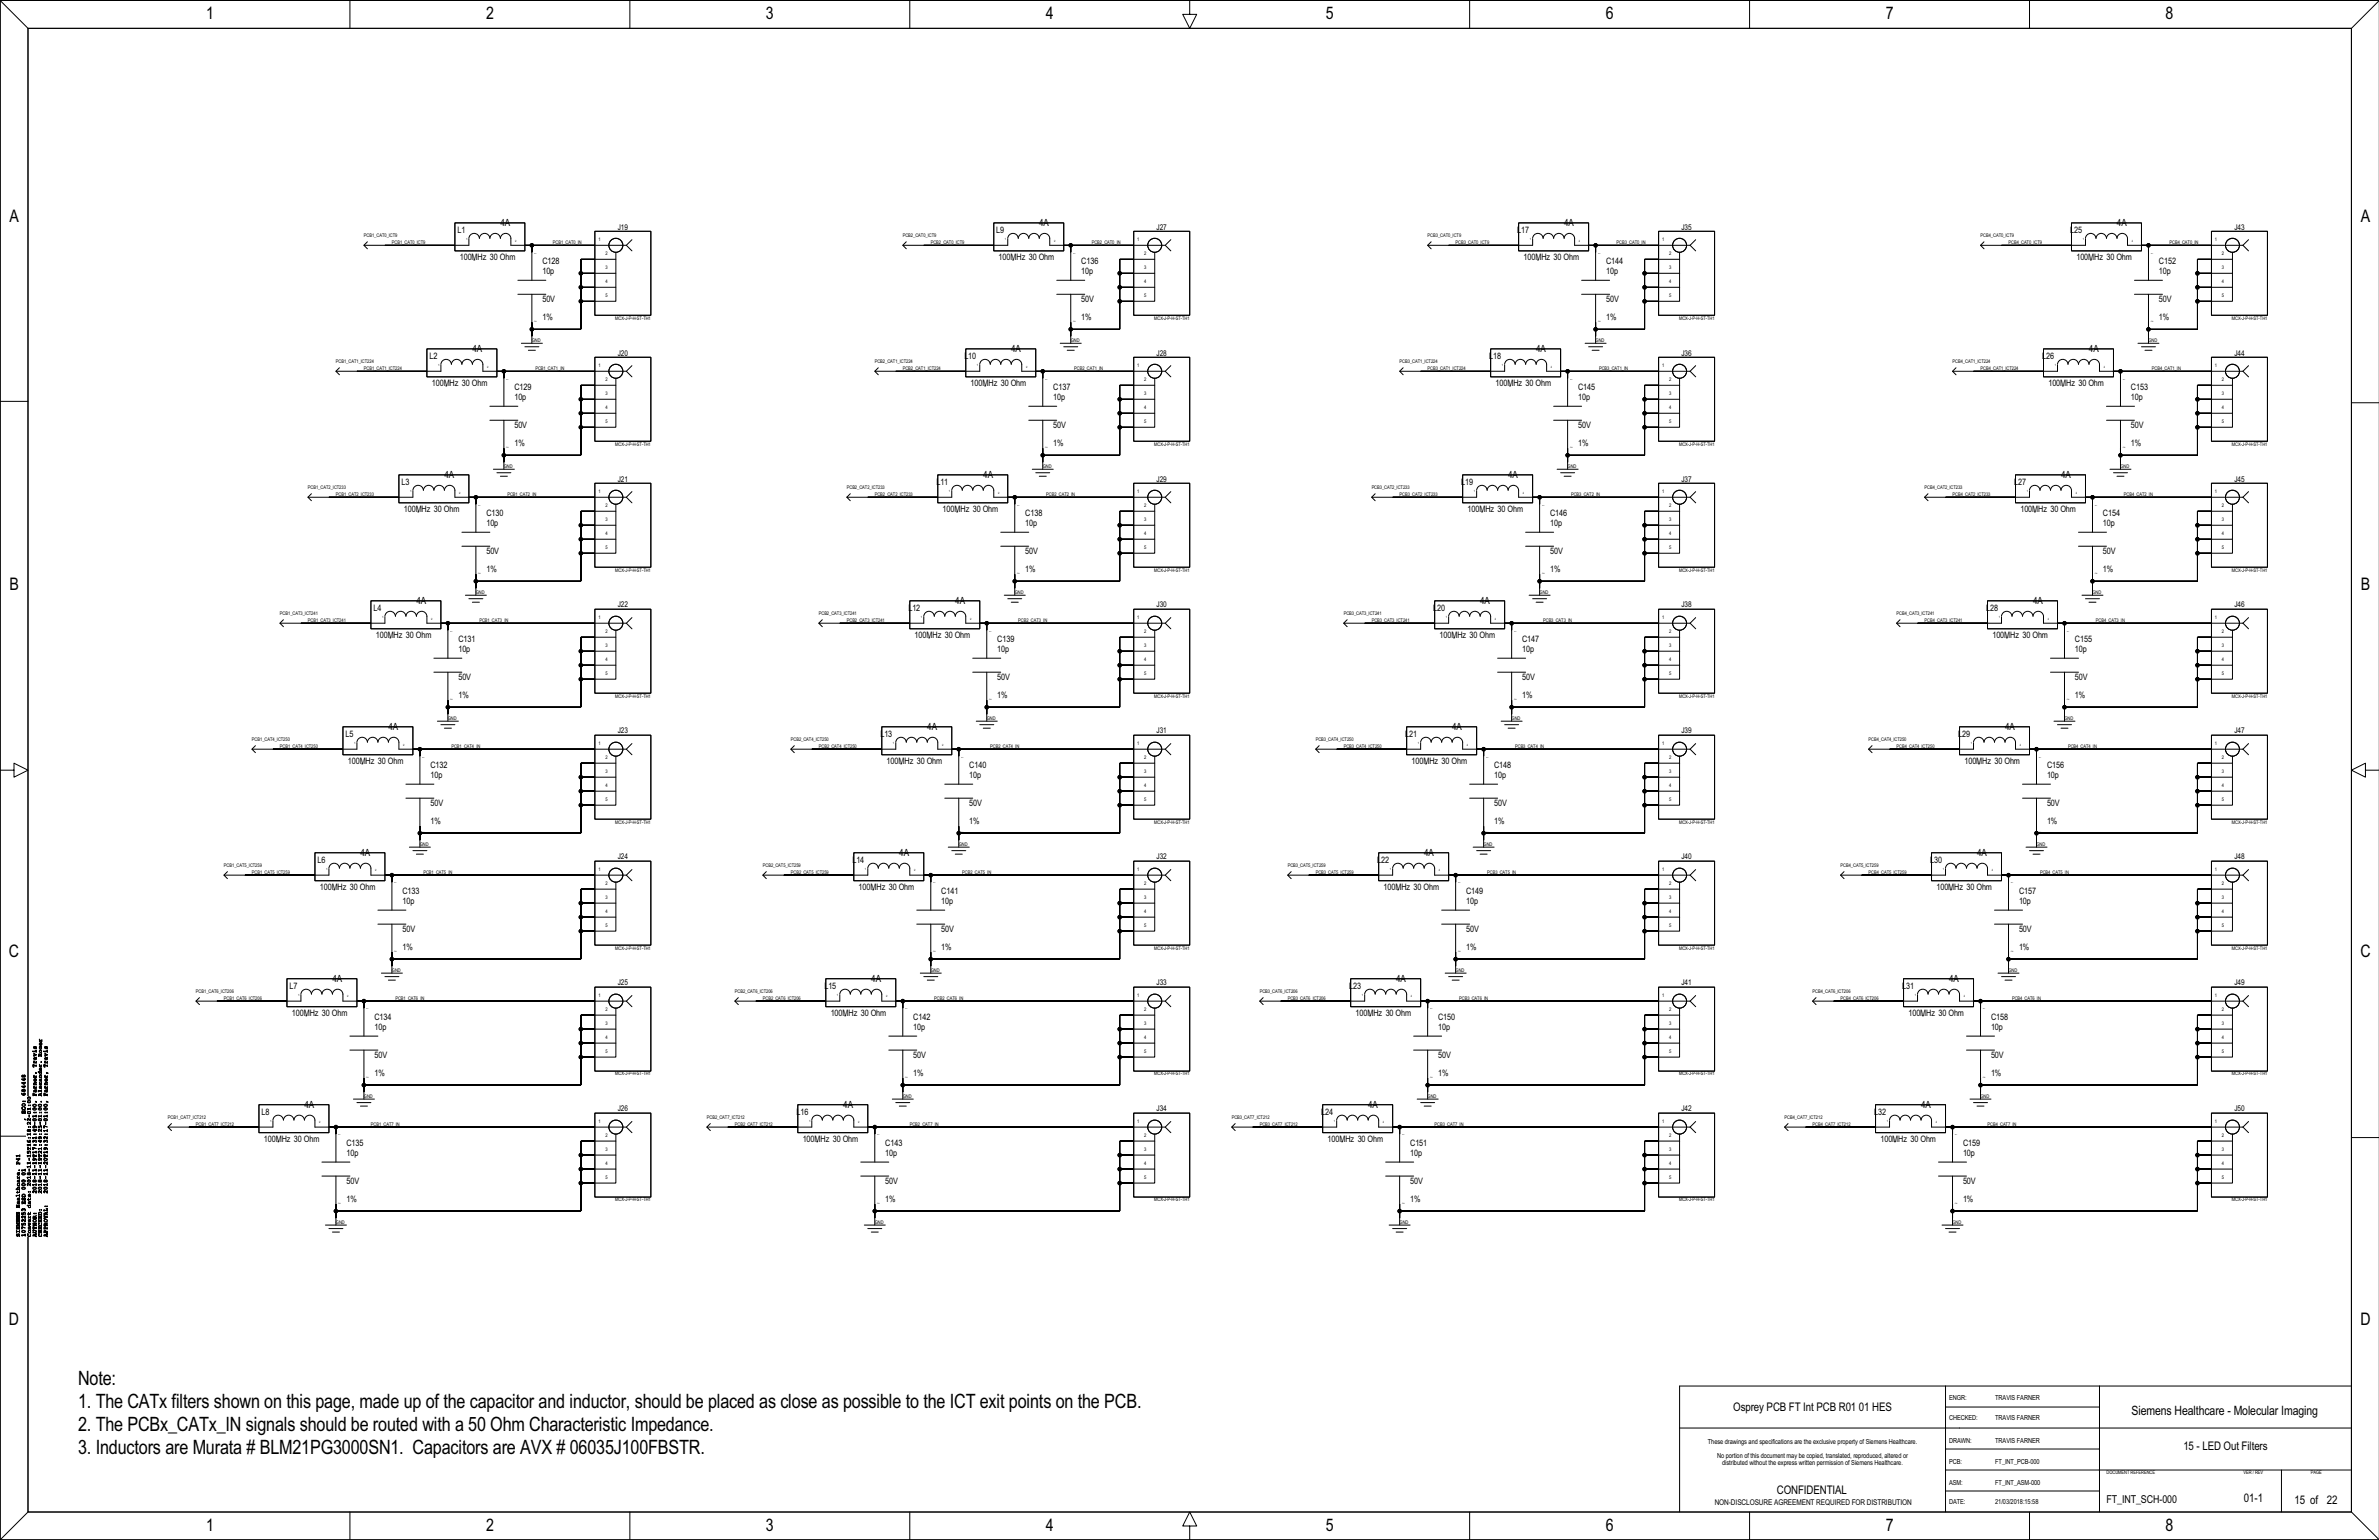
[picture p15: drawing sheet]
<svg xmlns="http://www.w3.org/2000/svg" width="863mm" height="559mm" viewBox="0 0 863 559" stroke-linecap="round" stroke-linejoin="round" font-family="sans-serif">
<defs><g id="words">
<g font-size="7.2">
<text x="28.3" y="502.6">Note:</text>
<text x="28.3" y="511">1. The CATx filters shown on this page, made up of the capacitor and inductor, should be placed as close as possible to the ICT exit points on the PCB.</text>
<text x="28.3" y="519.3">2. The PCBx_CATx_IN signals should be routed with a 50 Ohm Characteristic Impedance.</text>
<text x="28.3" y="527.6">3. Inductors are Murata # BLM21PG3000SN1. Capacitors are AVX # 06035J100FBSTR.</text>
</g>
<g font-size="6.3">
<text x="74.8" y="7.1">1</text>
<text x="176.4" y="7.1">2</text>
<text x="277.9" y="7.1">3</text>
<text x="379.5" y="7.1">4</text>
<text x="481.1" y="7.1">5</text>
<text x="582.7" y="7.1">6</text>
<text x="684.2" y="7.1">7</text>
<text x="785.8" y="7.1">8</text>
<text x="3.4" y="80.7">A</text>
<text x="856.6" y="80.7">A</text>
<text x="3.4" y="214">B</text>
<text x="856.6" y="214">B</text>
<text x="3.3" y="347.3">C</text>
<text x="856.5" y="347.3">C</text>
<text x="3.3" y="480.7">D</text>
<text x="856.5" y="480.7">D</text>
<text x="74.8" y="555.6">1</text>
<text x="176.4" y="555.6">2</text>
<text x="277.9" y="555.6">3</text>
<text x="379.5" y="555.6">4</text>
<text x="481.1" y="555.6">5</text>
<text x="582.7" y="555.6">6</text>
<text x="684.2" y="555.6">7</text>
<text x="785.8" y="555.6">8</text>
</g>
<text font-size="4.7" x="773.5" y="513.6">Siemens Healthcare - Molecular Imaging</text>
<g font-size="4.3">
<text x="628.9" y="511.8">Osprey PCB FT Int PCB R01 01 HES</text>
<text x="792.3" y="526.3">15 - LED Out Filters</text>
<text x="644.8" y="542">CONFIDENTIAL</text>
<text x="814.2" y="545.2">01-1</text>
<text x="832.6" y="545.7">15 of</text>
<text x="844.4" y="545.7">22</text>
</g>
<text font-size="3.9" x="764.4" y="545.2">FT_INT_SCH-000</text>
<g font-size="3.6">
<text x="181.6" y="82">4A</text>
<text x="377.1" y="82">4A</text>
<text x="567.6" y="82">4A</text>
<text x="768.2" y="82">4A</text>
<text x="171.4" y="127.7">4A</text>
<text x="366.9" y="127.7">4A</text>
<text x="557.4" y="127.7">4A</text>
<text x="758" y="127.7">4A</text>
<text x="161.3" y="173.4">4A</text>
<text x="356.8" y="173.4">4A</text>
<text x="547.2" y="173.4">4A</text>
<text x="747.9" y="173.4">4A</text>
<text x="151.1" y="219.1">4A</text>
<text x="346.6" y="219.1">4A</text>
<text x="537.1" y="219.1">4A</text>
<text x="737.7" y="219.1">4A</text>
<text x="140.9" y="264.9">4A</text>
<text x="336.5" y="264.9">4A</text>
<text x="526.9" y="264.9">4A</text>
<text x="727.5" y="264.9">4A</text>
<text x="130.8" y="310.6">4A</text>
<text x="326.3" y="310.6">4A</text>
<text x="516.8" y="310.6">4A</text>
<text x="717.4" y="310.6">4A</text>
<text x="120.6" y="356.3">4A</text>
<text x="316.2" y="356.3">4A</text>
<text x="506.6" y="356.3">4A</text>
<text x="707.2" y="356.3">4A</text>
<text x="110.5" y="402">4A</text>
<text x="306" y="402">4A</text>
<text x="496.5" y="402">4A</text>
<text x="697.1" y="402">4A</text>
</g>
<g font-size="3.2">
<text x="166" y="84.5">L1</text>
<text x="361.5" y="84.5">L9</text>
<text x="550.5" y="84.5">L17</text>
<text x="751.2" y="84.5">L25</text>
<text x="166.8" y="94.4">100MHz 30 Ohm</text>
<text x="196.8" y="95.9">C128</text>
<text x="362.4" y="94.4">100MHz 30 Ohm</text>
<text x="392.3" y="95.9">C136</text>
<text x="552.8" y="94.4">100MHz 30 Ohm</text>
<text x="582.8" y="95.9">C144</text>
<text x="753.4" y="94.4">100MHz 30 Ohm</text>
<text x="783.4" y="95.9">C152</text>
<text x="196.8" y="99.5">10p</text>
<text x="392.3" y="99.5">10p</text>
<text x="582.8" y="99.5">10p</text>
<text x="783.4" y="99.5">10p</text>
<text x="196.8" y="109.6">50V</text>
<text x="392.3" y="109.6">50V</text>
<text x="582.8" y="109.6">50V</text>
<text x="783.4" y="109.6">50V</text>
<text x="196.8" y="116.2">1%</text>
<text x="392.3" y="116.2">1%</text>
<text x="582.8" y="116.2">1%</text>
<text x="783.4" y="116.2">1%</text>
<text x="155.8" y="130.2">L2</text>
<text x="349.9" y="130.2">L10</text>
<text x="540.4" y="130.2">L18</text>
<text x="741" y="130.2">L26</text>
<text x="156.7" y="140.1">100MHz 30 Ohm</text>
<text x="186.6" y="141.6">C129</text>
<text x="352.2" y="140.1">100MHz 30 Ohm</text>
<text x="382.2" y="141.6">C137</text>
<text x="542.7" y="140.1">100MHz 30 Ohm</text>
<text x="572.6" y="141.6">C145</text>
<text x="743.3" y="140.1">100MHz 30 Ohm</text>
<text x="773.3" y="141.6">C153</text>
<text x="186.6" y="145.2">10p</text>
<text x="382.2" y="145.2">10p</text>
<text x="572.6" y="145.2">10p</text>
<text x="773.3" y="145.2">10p</text>
<text x="186.6" y="155.3">50V</text>
<text x="382.2" y="155.3">50V</text>
<text x="572.6" y="155.3">50V</text>
<text x="773.3" y="155.3">50V</text>
<text x="186.6" y="162">1%</text>
<text x="382.2" y="162">1%</text>
<text x="572.6" y="162">1%</text>
<text x="773.3" y="162">1%</text>
<text x="145.7" y="175.9">L3</text>
<text x="339.8" y="175.9">L11</text>
<text x="530.2" y="175.9">L19</text>
<text x="730.8" y="175.9">L27</text>
<text x="146.5" y="185.8">100MHz 30 Ohm</text>
<text x="342" y="185.8">100MHz 30 Ohm</text>
<text x="532.5" y="185.8">100MHz 30 Ohm</text>
<text x="733.1" y="185.8">100MHz 30 Ohm</text>
<text x="176.5" y="187.3">C130</text>
<text x="176.5" y="190.9">10p</text>
<text x="372" y="190.9">10p</text>
<text x="372" y="187.3">C138</text>
<text x="562.5" y="190.9">10p</text>
<text x="562.5" y="187.3">C146</text>
<text x="763.1" y="190.9">10p</text>
<text x="763.1" y="187.3">C154</text>
<text x="176.5" y="201.1">50V</text>
<text x="372" y="201.1">50V</text>
<text x="562.5" y="201.1">50V</text>
<text x="763.1" y="201.1">50V</text>
<text x="176.5" y="207.7">1%</text>
<text x="372" y="207.7">1%</text>
<text x="562.5" y="207.7">1%</text>
<text x="763.1" y="207.7">1%</text>
<text x="135.5" y="221.6">L4</text>
<text x="329.6" y="221.6">L12</text>
<text x="520.1" y="221.6">L20</text>
<text x="720.7" y="221.6">L28</text>
<text x="136.4" y="231.5">100MHz 30 Ohm</text>
<text x="166.3" y="233.1">C131</text>
<text x="331.9" y="231.5">100MHz 30 Ohm</text>
<text x="361.9" y="233.1">C139</text>
<text x="522.3" y="231.5">100MHz 30 Ohm</text>
<text x="552.3" y="233.1">C147</text>
<text x="723" y="231.5">100MHz 30 Ohm</text>
<text x="752.9" y="233.1">C155</text>
<text x="166.3" y="236.6">10p</text>
<text x="361.9" y="236.6">10p</text>
<text x="552.3" y="236.6">10p</text>
<text x="752.9" y="236.6">10p</text>
<text x="166.3" y="246.8">50V</text>
<text x="361.9" y="246.8">50V</text>
<text x="552.3" y="246.8">50V</text>
<text x="752.9" y="246.8">50V</text>
<text x="166.3" y="253.4">1%</text>
<text x="361.9" y="253.4">1%</text>
<text x="552.3" y="253.4">1%</text>
<text x="752.9" y="253.4">1%</text>
<text x="125.4" y="267.3">L5</text>
<text x="319.5" y="267.3">L13</text>
<text x="509.9" y="267.3">L21</text>
<text x="710.5" y="267.3">L29</text>
<text x="126.2" y="277.2">100MHz 30 Ohm</text>
<text x="156.2" y="278.8">C132</text>
<text x="321.7" y="277.2">100MHz 30 Ohm</text>
<text x="351.7" y="278.8">C140</text>
<text x="512.2" y="277.2">100MHz 30 Ohm</text>
<text x="542.2" y="278.8">C148</text>
<text x="712.8" y="277.2">100MHz 30 Ohm</text>
<text x="742.8" y="278.8">C156</text>
<text x="156.2" y="282.3">10p</text>
<text x="351.7" y="282.3">10p</text>
<text x="542.2" y="282.3">10p</text>
<text x="742.8" y="282.3">10p</text>
<text x="156.2" y="292.5">50V</text>
<text x="351.7" y="292.5">50V</text>
<text x="542.2" y="292.5">50V</text>
<text x="742.8" y="292.5">50V</text>
<text x="156.2" y="299.1">1%</text>
<text x="351.7" y="299.1">1%</text>
<text x="542.2" y="299.1">1%</text>
<text x="742.8" y="299.1">1%</text>
<text x="115.2" y="313">L6</text>
<text x="309.3" y="313">L14</text>
<text x="499.8" y="313">L22</text>
<text x="700.4" y="313">L30</text>
<text x="116" y="322.9">100MHz 30 Ohm</text>
<text x="311.6" y="322.9">100MHz 30 Ohm</text>
<text x="502" y="322.9">100MHz 30 Ohm</text>
<text x="702.6" y="322.9">100MHz 30 Ohm</text>
<text x="146" y="324.5">C133</text>
<text x="146" y="328">10p</text>
<text x="341.6" y="328">10p</text>
<text x="341.6" y="324.5">C141</text>
<text x="532" y="328">10p</text>
<text x="532" y="324.5">C149</text>
<text x="732.6" y="328">10p</text>
<text x="732.6" y="324.5">C157</text>
<text x="146" y="338.2">50V</text>
<text x="341.6" y="338.2">50V</text>
<text x="532" y="338.2">50V</text>
<text x="732.6" y="338.2">50V</text>
<text x="146" y="344.8">1%</text>
<text x="341.6" y="344.8">1%</text>
<text x="532" y="344.8">1%</text>
<text x="732.6" y="344.8">1%</text>
<text x="105" y="358.8">L7</text>
<text x="299.1" y="358.8">L15</text>
<text x="489.6" y="358.8">L23</text>
<text x="690.2" y="358.8">L31</text>
<text x="105.9" y="368.7">100MHz 30 Ohm</text>
<text x="135.9" y="370.2">C134</text>
<text x="301.4" y="368.7">100MHz 30 Ohm</text>
<text x="331.4" y="370.2">C142</text>
<text x="491.9" y="368.7">100MHz 30 Ohm</text>
<text x="521.8" y="370.2">C150</text>
<text x="692.5" y="368.7">100MHz 30 Ohm</text>
<text x="722.5" y="370.2">C158</text>
<text x="135.9" y="373.7">10p</text>
<text x="331.4" y="373.7">10p</text>
<text x="521.8" y="373.7">10p</text>
<text x="722.5" y="373.7">10p</text>
<text x="135.9" y="383.9">50V</text>
<text x="331.4" y="383.9">50V</text>
<text x="521.8" y="383.9">50V</text>
<text x="722.5" y="383.9">50V</text>
<text x="135.9" y="390.5">1%</text>
<text x="331.4" y="390.5">1%</text>
<text x="521.8" y="390.5">1%</text>
<text x="722.5" y="390.5">1%</text>
<text x="94.9" y="404.5">L8</text>
<text x="289" y="404.5">L16</text>
<text x="479.4" y="404.5">L24</text>
<text x="680.1" y="404.5">L32</text>
<text x="95.7" y="414.4">100MHz 30 Ohm</text>
<text x="125.7" y="415.9">C135</text>
<text x="125.7" y="419.4">10p</text>
<text x="291.3" y="414.4">100MHz 30 Ohm</text>
<text x="321.2" y="419.4">10p</text>
<text x="321.2" y="415.9">C143</text>
<text x="481.7" y="414.4">100MHz 30 Ohm</text>
<text x="511.7" y="419.4">10p</text>
<text x="511.7" y="415.9">C151</text>
<text x="682.3" y="414.4">100MHz 30 Ohm</text>
<text x="712.3" y="419.4">10p</text>
<text x="712.3" y="415.9">C159</text>
<text x="125.7" y="429.6">50V</text>
<text x="321.2" y="429.6">50V</text>
<text x="511.7" y="429.6">50V</text>
<text x="712.3" y="429.6">50V</text>
<text x="125.7" y="436.2">1%</text>
<text x="321.2" y="436.2">1%</text>
<text x="511.7" y="436.2">1%</text>
<text x="712.3" y="436.2">1%</text>
</g>
<g font-size="2.9">
<text x="224.2" y="83.3">J19</text>
<text x="419.7" y="83.3">J27</text>
<text x="610.1" y="83.3">J35</text>
<text x="810.8" y="83.3">J43</text>
<text x="224.2" y="129">J20</text>
<text x="419.7" y="129">J28</text>
<text x="610.1" y="129">J36</text>
<text x="810.8" y="129">J44</text>
<text x="224.2" y="174.7">J21</text>
<text x="419.7" y="174.7">J29</text>
<text x="610.1" y="174.7">J37</text>
<text x="810.8" y="174.7">J45</text>
<text x="224.2" y="220.4">J22</text>
<text x="419.7" y="220.4">J30</text>
<text x="610.1" y="220.4">J38</text>
<text x="810.8" y="220.4">J46</text>
<text x="224.2" y="266.1">J23</text>
<text x="419.7" y="266.1">J31</text>
<text x="610.1" y="266.1">J39</text>
<text x="810.8" y="266.1">J47</text>
<text x="224.2" y="311.9">J24</text>
<text x="419.7" y="311.9">J32</text>
<text x="610.1" y="311.9">J40</text>
<text x="810.8" y="311.9">J48</text>
<text x="224.2" y="357.6">J25</text>
<text x="419.7" y="357.6">J33</text>
<text x="610.1" y="357.6">J41</text>
<text x="810.8" y="357.6">J49</text>
<text x="224.2" y="403.3">J26</text>
<text x="419.7" y="403.3">J34</text>
<text x="610.1" y="403.3">J42</text>
<text x="810.8" y="403.3">J50</text>
<text x="622.2" y="546.2">NON-DISCLOSURE AGREEMENT REQUIRED FOR DISTRIBUTION</text>
</g>
<g font-size="2.5">
<text x="707.2" y="508">ENGR:</text>
<text x="724" y="508">TRAVIS FARNER</text>
<text x="707.2" y="515.4">CHECKED:</text>
<text x="724" y="515.4">TRAVIS FARNER</text>
<text x="619.7" y="524">These drawings and specifications are the exclusive property of Siemens Healthcare.</text>
<text x="707.2" y="523.5">DRAWN:</text>
<text x="724" y="523.5">TRAVIS FARNER</text>
<text x="623.1" y="529.1">No portion of this document may be copied, translated, reproduced, altered or</text>
<text x="624.9" y="531.6">distributed without the express written permission of Siemens Healthcare.</text>
<text x="707.2" y="531.1">PCB:</text>
<text x="724" y="531.1">FT_INT_PCB-000</text>
<text x="707.2" y="538.7">ASM:</text>
<text x="724" y="538.7">FT_INT_ASM-000</text>
<text x="707.2" y="545.8">DATE:</text>
<text x="724" y="545.8">21/03/2018:15:58</text>
</g>
<g font-size="1.8">
<text x="132.1" y="86.1">PCB1_CAT0_ICT9</text>
<text x="142.2" y="88.6">PCB1_CAT0_ICT9</text>
<text x="200.6" y="88.6">PCB1_CAT0_IN</text>
<text x="217.1" y="87.3">1</text>
<text x="327.6" y="86.1">PCB2_CAT0_ICT9</text>
<text x="337.7" y="88.6">PCB2_CAT0_ICT9</text>
<text x="396.1" y="88.6">PCB2_CAT0_IN</text>
<text x="412.7" y="87.3">1</text>
<text x="518" y="86.1">PCB3_CAT0_ICT9</text>
<text x="528.2" y="88.6">PCB3_CAT0_ICT9</text>
<text x="586.6" y="88.6">PCB3_CAT0_IN</text>
<text x="603.1" y="87.3">1</text>
<text x="718.7" y="86.1">PCB4_CAT0_ICT9</text>
<text x="728.8" y="88.6">PCB4_CAT0_ICT9</text>
<text x="787.2" y="88.6">PCB4_CAT0_IN</text>
<text x="803.7" y="87.3">1</text>
<text x="219.7" y="92.4">2</text>
<text x="415.2" y="92.4">2</text>
<text x="605.7" y="92.4">2</text>
<text x="806.3" y="92.4">2</text>
<text x="219.7" y="97.5">3</text>
<text x="415.2" y="97.5">3</text>
<text x="605.7" y="97.5">3</text>
<text x="806.3" y="97.5">3</text>
<text x="219.7" y="107.7">5</text>
<text x="219.7" y="102.6">4</text>
<text x="415.2" y="107.7">5</text>
<text x="415.2" y="102.6">4</text>
<text x="605.7" y="107.7">5</text>
<text x="605.7" y="102.6">4</text>
<text x="806.3" y="107.7">5</text>
<text x="806.3" y="102.6">4</text>
<text x="223.3" y="116">MCX-J-P-H-ST-TH1</text>
<text x="418.8" y="116">MCX-J-P-H-ST-TH1</text>
<text x="609.3" y="116">MCX-J-P-H-ST-TH1</text>
<text x="809.9" y="116">MCX-J-P-H-ST-TH1</text>
<text x="193" y="124.2">GND</text>
<text x="388.5" y="124.2">GND</text>
<text x="579" y="124.2">GND</text>
<text x="779.6" y="124.2">GND</text>
<text x="121.9" y="131.8">PCB1_CAT1_ICT224</text>
<text x="317.4" y="131.8">PCB2_CAT1_ICT224</text>
<text x="507.9" y="131.8">PCB3_CAT1_ICT224</text>
<text x="708.5" y="131.8">PCB4_CAT1_ICT224</text>
<text x="132.1" y="134.3">PCB1_CAT1_ICT224</text>
<text x="194.3" y="134.3">PCB1_CAT1_IN</text>
<text x="217.1" y="133.1">1</text>
<text x="327.6" y="134.3">PCB2_CAT1_ICT224</text>
<text x="389.8" y="134.3">PCB2_CAT1_IN</text>
<text x="412.7" y="133.1">1</text>
<text x="518" y="134.3">PCB3_CAT1_ICT224</text>
<text x="580.3" y="134.3">PCB3_CAT1_IN</text>
<text x="603.1" y="133.1">1</text>
<text x="718.7" y="134.3">PCB4_CAT1_ICT224</text>
<text x="780.9" y="134.3">PCB4_CAT1_IN</text>
<text x="803.7" y="133.1">1</text>
<text x="219.7" y="143.2">3</text>
<text x="219.7" y="138.1">2</text>
<text x="415.2" y="143.2">3</text>
<text x="415.2" y="138.1">2</text>
<text x="605.7" y="143.2">3</text>
<text x="605.7" y="138.1">2</text>
<text x="806.3" y="143.2">3</text>
<text x="806.3" y="138.1">2</text>
<text x="219.7" y="148.3">4</text>
<text x="415.2" y="148.3">4</text>
<text x="605.7" y="148.3">4</text>
<text x="806.3" y="148.3">4</text>
<text x="219.7" y="153.4">5</text>
<text x="415.2" y="153.4">5</text>
<text x="605.7" y="153.4">5</text>
<text x="806.3" y="153.4">5</text>
<text x="223.3" y="161.7">MCX-J-P-H-ST-TH1</text>
<text x="418.8" y="161.7">MCX-J-P-H-ST-TH1</text>
<text x="609.3" y="161.7">MCX-J-P-H-ST-TH1</text>
<text x="809.9" y="161.7">MCX-J-P-H-ST-TH1</text>
<text x="182.8" y="169.9">GND</text>
<text x="378.4" y="169.9">GND</text>
<text x="568.8" y="169.9">GND</text>
<text x="769.4" y="169.9">GND</text>
<text x="111.7" y="177.5">PCB1_CAT2_ICT233</text>
<text x="217.1" y="178.8">1</text>
<text x="307.3" y="177.5">PCB2_CAT2_ICT233</text>
<text x="412.7" y="178.8">1</text>
<text x="497.7" y="177.5">PCB3_CAT2_ICT233</text>
<text x="603.1" y="178.8">1</text>
<text x="698.3" y="177.5">PCB4_CAT2_ICT233</text>
<text x="803.7" y="178.8">1</text>
<text x="121.9" y="180">PCB1_CAT2_ICT233</text>
<text x="184.1" y="180">PCB1_CAT2_IN</text>
<text x="219.7" y="183.8">2</text>
<text x="317.4" y="180">PCB2_CAT2_ICT233</text>
<text x="379.6" y="180">PCB2_CAT2_IN</text>
<text x="415.2" y="183.8">2</text>
<text x="507.9" y="180">PCB3_CAT2_ICT233</text>
<text x="570.1" y="180">PCB3_CAT2_IN</text>
<text x="605.7" y="183.8">2</text>
<text x="708.5" y="180">PCB4_CAT2_ICT233</text>
<text x="770.7" y="180">PCB4_CAT2_IN</text>
<text x="806.3" y="183.8">2</text>
<text x="219.7" y="188.9">3</text>
<text x="415.2" y="188.9">3</text>
<text x="605.7" y="188.9">3</text>
<text x="806.3" y="188.9">3</text>
<text x="219.7" y="194">4</text>
<text x="415.2" y="194">4</text>
<text x="605.7" y="194">4</text>
<text x="806.3" y="194">4</text>
<text x="219.7" y="199.1">5</text>
<text x="415.2" y="199.1">5</text>
<text x="605.7" y="199.1">5</text>
<text x="806.3" y="199.1">5</text>
<text x="223.3" y="207.4">MCX-J-P-H-ST-TH1</text>
<text x="418.8" y="207.4">MCX-J-P-H-ST-TH1</text>
<text x="609.3" y="207.4">MCX-J-P-H-ST-TH1</text>
<text x="809.9" y="207.4">MCX-J-P-H-ST-TH1</text>
<text x="172.7" y="215.6">GND</text>
<text x="368.2" y="215.6">GND</text>
<text x="558.7" y="215.6">GND</text>
<text x="759.3" y="215.6">GND</text>
<text x="101.6" y="223.2">PCB1_CAT3_ICT241</text>
<text x="111.7" y="225.7">PCB1_CAT3_ICT241</text>
<text x="174" y="225.7">PCB1_CAT3_IN</text>
<text x="217.1" y="224.5">1</text>
<text x="297.1" y="223.2">PCB2_CAT3_ICT241</text>
<text x="307.3" y="225.7">PCB2_CAT3_ICT241</text>
<text x="369.5" y="225.7">PCB2_CAT3_IN</text>
<text x="412.7" y="224.5">1</text>
<text x="487.6" y="223.2">PCB3_CAT3_ICT241</text>
<text x="497.7" y="225.7">PCB3_CAT3_ICT241</text>
<text x="559.9" y="225.7">PCB3_CAT3_IN</text>
<text x="603.1" y="224.5">1</text>
<text x="688.2" y="223.2">PCB4_CAT3_ICT241</text>
<text x="698.3" y="225.7">PCB4_CAT3_ICT241</text>
<text x="760.6" y="225.7">PCB4_CAT3_IN</text>
<text x="803.7" y="224.5">1</text>
<text x="219.7" y="229.6">2</text>
<text x="415.2" y="229.6">2</text>
<text x="605.7" y="229.6">2</text>
<text x="806.3" y="229.6">2</text>
<text x="219.7" y="239.7">4</text>
<text x="219.7" y="234.6">3</text>
<text x="415.2" y="239.7">4</text>
<text x="415.2" y="234.6">3</text>
<text x="605.7" y="239.7">4</text>
<text x="605.7" y="234.6">3</text>
<text x="806.3" y="239.7">4</text>
<text x="806.3" y="234.6">3</text>
<text x="219.7" y="244.8">5</text>
<text x="415.2" y="244.8">5</text>
<text x="605.7" y="244.8">5</text>
<text x="806.3" y="244.8">5</text>
<text x="223.3" y="253.1">MCX-J-P-H-ST-TH1</text>
<text x="418.8" y="253.1">MCX-J-P-H-ST-TH1</text>
<text x="609.3" y="253.1">MCX-J-P-H-ST-TH1</text>
<text x="809.9" y="253.1">MCX-J-P-H-ST-TH1</text>
<text x="162.5" y="261.3">GND</text>
<text x="358.1" y="261.3">GND</text>
<text x="548.5" y="261.3">GND</text>
<text x="749.1" y="261.3">GND</text>
<text x="91.4" y="268.9">PCB1_CAT4_ICT250</text>
<text x="287" y="268.9">PCB2_CAT4_ICT250</text>
<text x="477.4" y="268.9">PCB3_CAT4_ICT250</text>
<text x="678" y="268.9">PCB4_CAT4_ICT250</text>
<text x="101.6" y="271.5">PCB1_CAT4_ICT250</text>
<text x="163.8" y="271.5">PCB1_CAT4_IN</text>
<text x="217.1" y="270.2">1</text>
<text x="219.7" y="275.3">2</text>
<text x="297.1" y="271.5">PCB2_CAT4_ICT250</text>
<text x="359.3" y="271.5">PCB2_CAT4_IN</text>
<text x="412.7" y="270.2">1</text>
<text x="415.2" y="275.3">2</text>
<text x="487.6" y="271.5">PCB3_CAT4_ICT250</text>
<text x="549.8" y="271.5">PCB3_CAT4_IN</text>
<text x="603.1" y="270.2">1</text>
<text x="605.7" y="275.3">2</text>
<text x="688.2" y="271.5">PCB4_CAT4_ICT250</text>
<text x="750.4" y="271.5">PCB4_CAT4_IN</text>
<text x="803.7" y="270.2">1</text>
<text x="806.3" y="275.3">2</text>
<text x="219.7" y="280.3">3</text>
<text x="415.2" y="280.3">3</text>
<text x="605.7" y="280.3">3</text>
<text x="806.3" y="280.3">3</text>
<text x="219.7" y="285.4">4</text>
<text x="415.2" y="285.4">4</text>
<text x="605.7" y="285.4">4</text>
<text x="806.3" y="285.4">4</text>
<text x="219.7" y="290.5">5</text>
<text x="415.2" y="290.5">5</text>
<text x="605.7" y="290.5">5</text>
<text x="806.3" y="290.5">5</text>
<text x="223.3" y="298.8">MCX-J-P-H-ST-TH1</text>
<text x="418.8" y="298.8">MCX-J-P-H-ST-TH1</text>
<text x="609.3" y="298.8">MCX-J-P-H-ST-TH1</text>
<text x="809.9" y="298.8">MCX-J-P-H-ST-TH1</text>
<text x="152.4" y="307">GND</text>
<text x="347.9" y="307">GND</text>
<text x="538.4" y="307">GND</text>
<text x="739" y="307">GND</text>
<text x="81.3" y="314.6">PCB1_CAT5_ICT259</text>
<text x="91.4" y="317.2">PCB1_CAT5_ICT259</text>
<text x="153.6" y="317.2">PCB1_CAT5_IN</text>
<text x="217.1" y="315.9">1</text>
<text x="276.8" y="314.6">PCB2_CAT5_ICT259</text>
<text x="287" y="317.2">PCB2_CAT5_ICT259</text>
<text x="349.2" y="317.2">PCB2_CAT5_IN</text>
<text x="412.7" y="315.9">1</text>
<text x="467.3" y="314.6">PCB3_CAT5_ICT259</text>
<text x="477.4" y="317.2">PCB3_CAT5_ICT259</text>
<text x="539.6" y="317.2">PCB3_CAT5_IN</text>
<text x="603.1" y="315.9">1</text>
<text x="667.9" y="314.6">PCB4_CAT5_ICT259</text>
<text x="678" y="317.2">PCB4_CAT5_ICT259</text>
<text x="740.2" y="317.2">PCB4_CAT5_IN</text>
<text x="803.7" y="315.9">1</text>
<text x="219.7" y="321">2</text>
<text x="415.2" y="321">2</text>
<text x="605.7" y="321">2</text>
<text x="806.3" y="321">2</text>
<text x="219.7" y="326.1">3</text>
<text x="415.2" y="326.1">3</text>
<text x="605.7" y="326.1">3</text>
<text x="806.3" y="326.1">3</text>
<text x="219.7" y="331.1">4</text>
<text x="415.2" y="331.1">4</text>
<text x="605.7" y="331.1">4</text>
<text x="806.3" y="331.1">4</text>
<text x="219.7" y="336.2">5</text>
<text x="415.2" y="336.2">5</text>
<text x="605.7" y="336.2">5</text>
<text x="806.3" y="336.2">5</text>
<text x="223.3" y="344.5">MCX-J-P-H-ST-TH1</text>
<text x="418.8" y="344.5">MCX-J-P-H-ST-TH1</text>
<text x="609.3" y="344.5">MCX-J-P-H-ST-TH1</text>
<text x="809.9" y="344.5">MCX-J-P-H-ST-TH1</text>
<text x="142.2" y="352.7">GND</text>
<text x="337.7" y="352.7">GND</text>
<text x="528.2" y="352.7">GND</text>
<text x="728.8" y="352.7">GND</text>
<text x="71.1" y="360.3">PCB1_CAT6_ICT206</text>
<text x="81.3" y="362.9">PCB1_CAT6_ICT206</text>
<text x="143.5" y="362.9">PCB1_CAT6_IN</text>
<text x="217.1" y="361.6">1</text>
<text x="266.6" y="360.3">PCB2_CAT6_ICT206</text>
<text x="276.8" y="362.9">PCB2_CAT6_ICT206</text>
<text x="339" y="362.9">PCB2_CAT6_IN</text>
<text x="412.7" y="361.6">1</text>
<text x="457.1" y="360.3">PCB3_CAT6_ICT206</text>
<text x="467.3" y="362.9">PCB3_CAT6_ICT206</text>
<text x="529.5" y="362.9">PCB3_CAT6_IN</text>
<text x="603.1" y="361.6">1</text>
<text x="657.7" y="360.3">PCB4_CAT6_ICT206</text>
<text x="667.9" y="362.9">PCB4_CAT6_ICT206</text>
<text x="730.1" y="362.9">PCB4_CAT6_IN</text>
<text x="803.7" y="361.6">1</text>
<text x="219.7" y="371.8">3</text>
<text x="219.7" y="366.7">2</text>
<text x="415.2" y="371.8">3</text>
<text x="415.2" y="366.7">2</text>
<text x="605.7" y="371.8">3</text>
<text x="605.7" y="366.7">2</text>
<text x="806.3" y="371.8">3</text>
<text x="806.3" y="366.7">2</text>
<text x="219.7" y="376.8">4</text>
<text x="415.2" y="376.8">4</text>
<text x="605.7" y="376.8">4</text>
<text x="806.3" y="376.8">4</text>
<text x="219.7" y="381.9">5</text>
<text x="415.2" y="381.9">5</text>
<text x="605.7" y="381.9">5</text>
<text x="806.3" y="381.9">5</text>
<text x="223.3" y="390.2">MCX-J-P-H-ST-TH1</text>
<text x="418.8" y="390.2">MCX-J-P-H-ST-TH1</text>
<text x="609.3" y="390.2">MCX-J-P-H-ST-TH1</text>
<text x="809.9" y="390.2">MCX-J-P-H-ST-TH1</text>
<text x="132" y="398.4">GND</text>
<text x="327.6" y="398.4">GND</text>
<text x="518" y="398.4">GND</text>
<text x="718.7" y="398.4">GND</text>
<text x="60.9" y="406">PCB1_CAT7_ICT212</text>
<text x="217.1" y="407.3">1</text>
<text x="256.5" y="406">PCB2_CAT7_ICT212</text>
<text x="412.7" y="407.3">1</text>
<text x="446.9" y="406">PCB3_CAT7_ICT212</text>
<text x="603.1" y="407.3">1</text>
<text x="647.6" y="406">PCB4_CAT7_ICT212</text>
<text x="803.7" y="407.3">1</text>
<text x="71.1" y="408.6">PCB1_CAT7_ICT212</text>
<text x="134.6" y="408.6">PCB1_CAT7_IN</text>
<text x="219.7" y="412.4">2</text>
<text x="266.6" y="408.6">PCB2_CAT7_ICT212</text>
<text x="330.1" y="408.6">PCB2_CAT7_IN</text>
<text x="415.2" y="412.4">2</text>
<text x="457.1" y="408.6">PCB3_CAT7_ICT212</text>
<text x="520.6" y="408.6">PCB3_CAT7_IN</text>
<text x="605.7" y="412.4">2</text>
<text x="657.7" y="408.6">PCB4_CAT7_ICT212</text>
<text x="721.2" y="408.6">PCB4_CAT7_IN</text>
<text x="806.3" y="412.4">2</text>
<text x="219.7" y="417.5">3</text>
<text x="415.2" y="417.5">3</text>
<text x="605.7" y="417.5">3</text>
<text x="806.3" y="417.5">3</text>
<text x="219.7" y="422.5">4</text>
<text x="415.2" y="422.5">4</text>
<text x="605.7" y="422.5">4</text>
<text x="806.3" y="422.5">4</text>
<text x="219.7" y="427.6">5</text>
<text x="415.2" y="427.6">5</text>
<text x="605.7" y="427.6">5</text>
<text x="806.3" y="427.6">5</text>
<text x="223.3" y="436">MCX-J-P-H-ST-TH1</text>
<text x="418.8" y="436">MCX-J-P-H-ST-TH1</text>
<text x="609.3" y="436">MCX-J-P-H-ST-TH1</text>
<text x="809.9" y="436">MCX-J-P-H-ST-TH1</text>
<text x="121.9" y="444.1">GND</text>
<text x="317.4" y="444.1">GND</text>
<text x="507.9" y="444.1">GND</text>
<text x="708.5" y="444.1">GND</text>
<text x="764.4" y="535">DOCUMENT REFERENCE</text>
<text x="814.1" y="535">VER / REV</text>
<text x="838.5" y="535">PAGE</text>
</g>
<g font-size="1.1">
<text x="169.1" y="87.2">1</text>
<text x="186.9" y="87.7">2</text>
<text x="364.7" y="87.2">1</text>
<text x="382.5" y="87.7">2</text>
<text x="555.1" y="87.2">1</text>
<text x="572.9" y="87.7">2</text>
<text x="755.7" y="87.2">1</text>
<text x="773.5" y="87.7">2</text>
<text x="194.7" y="92" transform="rotate(-90 194.7 92)">1</text>
<text x="390.2" y="92" transform="rotate(-90 390.2 92)">1</text>
<text x="580.7" y="92" transform="rotate(-90 580.7 92)">1</text>
<text x="781.3" y="92" transform="rotate(-90 781.3 92)">1</text>
<text x="194.7" y="116.9" transform="rotate(-90 194.7 116.9)">2</text>
<text x="390.2" y="116.9" transform="rotate(-90 390.2 116.9)">2</text>
<text x="580.7" y="116.9" transform="rotate(-90 580.7 116.9)">2</text>
<text x="781.3" y="116.9" transform="rotate(-90 781.3 116.9)">2</text>
<text x="159" y="132.9">1</text>
<text x="176.8" y="133.4">2</text>
<text x="184.6" y="137.7" transform="rotate(-90 184.6 137.7)">1</text>
<text x="354.5" y="132.9">1</text>
<text x="372.3" y="133.4">2</text>
<text x="380.1" y="137.7" transform="rotate(-90 380.1 137.7)">1</text>
<text x="545" y="132.9">1</text>
<text x="562.8" y="133.4">2</text>
<text x="570.5" y="137.7" transform="rotate(-90 570.5 137.7)">1</text>
<text x="745.6" y="132.9">1</text>
<text x="763.4" y="133.4">2</text>
<text x="771.2" y="137.7" transform="rotate(-90 771.2 137.7)">1</text>
<text x="184.6" y="162.7" transform="rotate(-90 184.6 162.7)">2</text>
<text x="380.1" y="162.7" transform="rotate(-90 380.1 162.7)">2</text>
<text x="570.5" y="162.7" transform="rotate(-90 570.5 162.7)">2</text>
<text x="771.2" y="162.7" transform="rotate(-90 771.2 162.7)">2</text>
<text x="148.8" y="178.6">1</text>
<text x="166.6" y="179.1">2</text>
<text x="344.3" y="178.6">1</text>
<text x="362.2" y="179.1">2</text>
<text x="534.8" y="178.6">1</text>
<text x="552.6" y="179.1">2</text>
<text x="735.4" y="178.6">1</text>
<text x="753.2" y="179.1">2</text>
<text x="174.4" y="183.4" transform="rotate(-90 174.4 183.4)">1</text>
<text x="369.9" y="183.4" transform="rotate(-90 369.9 183.4)">1</text>
<text x="560.4" y="183.4" transform="rotate(-90 560.4 183.4)">1</text>
<text x="761" y="183.4" transform="rotate(-90 761 183.4)">1</text>
<text x="174.4" y="208.4" transform="rotate(-90 174.4 208.4)">2</text>
<text x="369.9" y="208.4" transform="rotate(-90 369.9 208.4)">2</text>
<text x="560.4" y="208.4" transform="rotate(-90 560.4 208.4)">2</text>
<text x="761" y="208.4" transform="rotate(-90 761 208.4)">2</text>
<text x="138.7" y="224.3">1</text>
<text x="156.5" y="224.8">2</text>
<text x="334.2" y="224.3">1</text>
<text x="352" y="224.8">2</text>
<text x="524.6" y="224.3">1</text>
<text x="542.4" y="224.8">2</text>
<text x="725.3" y="224.3">1</text>
<text x="743.1" y="224.8">2</text>
<text x="164.2" y="229.2" transform="rotate(-90 164.2 229.2)">1</text>
<text x="359.8" y="229.2" transform="rotate(-90 359.8 229.2)">1</text>
<text x="550.2" y="229.2" transform="rotate(-90 550.2 229.2)">1</text>
<text x="750.8" y="229.2" transform="rotate(-90 750.8 229.2)">1</text>
<text x="164.2" y="254.1" transform="rotate(-90 164.2 254.1)">2</text>
<text x="359.8" y="254.1" transform="rotate(-90 359.8 254.1)">2</text>
<text x="550.2" y="254.1" transform="rotate(-90 550.2 254.1)">2</text>
<text x="750.8" y="254.1" transform="rotate(-90 750.8 254.1)">2</text>
<text x="128.5" y="270">1</text>
<text x="146.3" y="270.5">2</text>
<text x="154.1" y="274.9" transform="rotate(-90 154.1 274.9)">1</text>
<text x="324" y="270">1</text>
<text x="341.8" y="270.5">2</text>
<text x="349.6" y="274.9" transform="rotate(-90 349.6 274.9)">1</text>
<text x="514.5" y="270">1</text>
<text x="532.3" y="270.5">2</text>
<text x="540.1" y="274.9" transform="rotate(-90 540.1 274.9)">1</text>
<text x="715.1" y="270">1</text>
<text x="732.9" y="270.5">2</text>
<text x="740.7" y="274.9" transform="rotate(-90 740.7 274.9)">1</text>
<text x="154.1" y="302.3" transform="rotate(-90 154.1 302.3)">2</text>
<text x="349.6" y="302.3" transform="rotate(-90 349.6 302.3)">2</text>
<text x="540.1" y="302.3" transform="rotate(-90 540.1 302.3)">2</text>
<text x="740.7" y="302.3" transform="rotate(-90 740.7 302.3)">2</text>
<text x="118.3" y="315.7">1</text>
<text x="136.1" y="316.2">2</text>
<text x="313.9" y="315.7">1</text>
<text x="331.7" y="316.2">2</text>
<text x="504.3" y="315.7">1</text>
<text x="522.1" y="316.2">2</text>
<text x="704.9" y="315.7">1</text>
<text x="722.7" y="316.2">2</text>
<text x="143.9" y="320.6" transform="rotate(-90 143.9 320.6)">1</text>
<text x="339.5" y="320.6" transform="rotate(-90 339.5 320.6)">1</text>
<text x="529.9" y="320.6" transform="rotate(-90 529.9 320.6)">1</text>
<text x="730.5" y="320.6" transform="rotate(-90 730.5 320.6)">1</text>
<text x="143.9" y="345.5" transform="rotate(-90 143.9 345.5)">2</text>
<text x="339.5" y="345.5" transform="rotate(-90 339.5 345.5)">2</text>
<text x="529.9" y="345.5" transform="rotate(-90 529.9 345.5)">2</text>
<text x="730.5" y="345.5" transform="rotate(-90 730.5 345.5)">2</text>
<text x="108.2" y="361.4">1</text>
<text x="126" y="361.9">2</text>
<text x="303.7" y="361.4">1</text>
<text x="321.5" y="361.9">2</text>
<text x="494.2" y="361.4">1</text>
<text x="512" y="361.9">2</text>
<text x="694.8" y="361.4">1</text>
<text x="712.6" y="361.9">2</text>
<text x="133.8" y="366.3" transform="rotate(-90 133.8 366.3)">1</text>
<text x="329.3" y="366.3" transform="rotate(-90 329.3 366.3)">1</text>
<text x="519.8" y="366.3" transform="rotate(-90 519.8 366.3)">1</text>
<text x="720.4" y="366.3" transform="rotate(-90 720.4 366.3)">1</text>
<text x="133.8" y="391.2" transform="rotate(-90 133.8 391.2)">2</text>
<text x="329.3" y="391.2" transform="rotate(-90 329.3 391.2)">2</text>
<text x="519.8" y="391.2" transform="rotate(-90 519.8 391.2)">2</text>
<text x="720.4" y="391.2" transform="rotate(-90 720.4 391.2)">2</text>
<text x="98" y="407.1">1</text>
<text x="115.8" y="407.6">2</text>
<text x="293.6" y="407.1">1</text>
<text x="311.4" y="407.6">2</text>
<text x="484" y="407.1">1</text>
<text x="501.8" y="407.6">2</text>
<text x="684.6" y="407.1">1</text>
<text x="702.4" y="407.6">2</text>
<text x="123.6" y="412" transform="rotate(-90 123.6 412)">1</text>
<text x="319.1" y="412" transform="rotate(-90 319.1 412)">1</text>
<text x="509.6" y="412" transform="rotate(-90 509.6 412)">1</text>
<text x="710.2" y="412" transform="rotate(-90 710.2 412)">1</text>
<text x="123.6" y="436.9" transform="rotate(-90 123.6 436.9)">2</text>
<text x="319.1" y="436.9" transform="rotate(-90 319.1 436.9)">2</text>
<text x="509.6" y="436.9" transform="rotate(-90 509.6 436.9)">2</text>
<text x="710.2" y="436.9" transform="rotate(-90 710.2 436.9)">2</text>
</g>
</g></defs>
<g fill="none" stroke="#000" stroke-width=".36">
<path d="M0 .1l10.2 10.2M10.2 10.3h843v538.3h-843zM127 .1v10.2M228.5 .1v10.2M330.1 .1v10.2M431.7 .1v5.1h2.5l-2.5 5.1-2.5-5.1h2.5M533.3 .1v10.2M634.9 .1v10.2M736.4 .1v10.2M863.3 .1h-863.3v558.7M863.3 .2l-10 10.1M133.3 87.7l-1.3 1.3 1.3 1.3"/>
<path d="M139.7 89h25.4M165.1 80.9h25.4v10.1h-25.4zM170.1 86.7v2.3h-38.1M170.1 86.5a1.91 1.91 0 0 1 1.9-1.8 1.91 1.91 0 0 1 2 1.8 1.91 1.91 0 0 1 1.9-1.8 1.91 1.91 0 0 1 1.9 1.8 1.91 1.91 0 0 1 1.9-1.8 1.91 1.91 0 0 1 1.9 1.8 1.91 1.91 0 0 1 1.9-1.8 1.91 1.91 0 0 1 1.9 1.8v2.5h41.9l2 2M171.9 94.3h.1M190.5 89h2.5M193 89h22.9M193 89v2.5M193 89v12.7M210.8 94.1v5.1M210.8 99.2v5M210.8 99.2h5.1"/>
<path d="M210.8 94.1h5.1M210.8 94.1v25.4M215.9 83.9h20.3v30.5h-20.3zM223.5 91.5v17.8h-7.6M223.5 94.1h-12.7M223.5 99.2h-12.7M229.3 87l-2 2M328.9 87.7l-1.3 1.3 1.3 1.3M335.2 89h25.4M360.6 80.9h25.4v10.1h-25.4zM365.7 86.5a1.91 1.91 0 0 1 1.9-1.8 1.91 1.91 0 0 1 1.9 1.8 1.91 1.91 0 0 1 1.9-1.8 1.91 1.91 0 0 1 1.9 1.8 1.91 1.91 0 0 1 1.9-1.8 1.91 1.91 0 0 1 1.9 1.8 1.91 1.91 0 0 1 1.9-1.8 1.91 1.91 0 0 1 1.9 1.8v2.5h41.9l2 2M365.7 86.7v2.3h-38.1"/>
<path d="M367.5 94.3h.1M386 89h2.5M388.5 89v2.5M388.5 89h22.9M388.5 89v12.7M406.3 99.2h5.1M406.3 94.1h5.1M406.3 94.1v5.1M406.3 99.2v5M406.3 94.1v25.4M411.4 83.9h20.3v30.5h-20.3zM419 91.5v17.8h-7.6"/>
<path d="M419 94.1h-12.7M419 99.2h-12.7M424.8 87l-2 2M519.3 87.7l-1.3 1.3 1.3 1.3M525.7 89h25.4M551.1 80.9h25.3v10.1h-25.3zM556.1 86.7v2.3h-38.1M556.1 86.5a1.91 1.91 0 0 1 1.9-1.8 1.91 1.91 0 0 1 1.9 1.8 1.91 1.91 0 0 1 1.9-1.8 1.91 1.91 0 0 1 2 1.8 1.91 1.91 0 0 1 1.9-1.8 1.91 1.91 0 0 1 1.9 1.8 1.91 1.91 0 0 1 1.9-1.8 1.91 1.91 0 0 1 1.9 1.8v2.5h41.9M557.9 94.3h.1M576.4 89h2.6M579 89v2.5M579 89v12.7"/>
<path d="M579 89h22.8M596.8 99.2h5M596.8 94.1h5M596.8 94.1h12.7M596.8 94.1v5.1M596.8 99.2v5M596.8 94.1v25.4M601.8 83.9h20.4v30.5h-20.4zM609.5 91.6v17.7h-7.7M609.5 99.2h-12.7M613.3 89l2 2M615.3 87l-2 2"/>
<path d="M719.9 87.7l-1.2 1.3 1.2 1.3M726.3 89h25.4M751.7 80.9h25.4v10.1h-25.4zM756.7 86.5a1.91 1.91 0 0 1 1.9-1.8 1.91 1.91 0 0 1 2 1.8 1.91 1.91 0 0 1 1.9-1.8 1.91 1.91 0 0 1 1.9 1.8 1.91 1.91 0 0 1 1.9-1.8 1.91 1.91 0 0 1 1.9 1.8 1.91 1.91 0 0 1 1.9-1.8 1.91 1.91 0 0 1 1.9 1.8v2.5h41.9M756.7 86.7v2.3h-38M758.5 94.3h.1M777.1 89h2.5M779.6 89h22.9M779.6 89v2.5M779.6 89v12.7M797.4 94.1v5.1M797.4 99.2v5"/>
<path d="M797.4 94.1v25.4M797.4 99.2h5.1M797.4 94.1h5.1M797.4 94.1h12.7M797.4 99.2h12.7M802.5 83.9h20.3v30.5h-20.3zM810.1 91.5v17.8h-7.6M813.9 89l2 2M815.9 87l-2 2M187.9 106.8h10.2M187.9 101.7h10.2M193 119.5v2.5"/>
<path d="M193 116.9v2.6M193 119.5h17.8M193 106.8v17.8M210.8 109.3v10.2M210.8 104.2h5.1M210.8 109.3h5.1M210.8 104.2v5.1M223.5 104.2h-12.7M383.5 106.8h10.1M383.5 101.7h10.1M388.5 119.5v2.5M388.5 116.9v2.6"/>
<path d="M388.5 119.5h17.8M388.5 106.8v17.8M406.3 104.2h5.1M406.3 104.2v5.1M406.3 109.3h5.1M406.3 109.3v10.2M419 104.2h-12.7M573.9 106.8h10.2M573.9 101.7h10.2M579 119.5h17.8M579 119.5v2.5M579 116.9v2.6"/>
<path d="M579 106.8v17.8M596.8 104.2h5M596.8 104.2h12.7M596.8 109.3h5M596.8 104.2v5.1M596.8 109.3v10.2M774.5 106.8h10.2M774.5 101.7h10.2M779.6 119.5h17.8M779.6 106.8v17.8M779.6 116.9v2.6M779.6 119.5v2.5"/>
<path d="M797.4 104.2v5.1M797.4 109.3v10.2M797.4 104.2h5.1M797.4 109.3h5.1M797.4 104.2h12.7M123.2 133.4l-1.3 1.3 1.3 1.3M129.5 134.7h25.4M154.9 126.6h25.4v10.1h-25.4zM160 132.4v2.3h-38.1M160 132.2a1.91 1.91 0 0 1 1.9-1.8 1.91 1.91 0 0 1 1.9 1.8 1.91 1.91 0 0 1 1.9-1.8 1.91 1.91 0 0 1 1.9 1.8 1.91 1.91 0 0 1 1.9-1.8 1.91 1.91 0 0 1 1.9 1.8 1.91 1.91 0 0 1 1.9-1.8 1.91 1.91 0 0 1 1.9 1.8v2.5h52.1l2 2M180.3 134.7h2.5M182.8 134.7v2.6"/>
<path d="M182.8 134.7h33.1M182.8 134.7v12.7M189.2 124.6h7.6M190.5 125.8h5M191.7 127.1h2.6M210.8 139.8h5.1M210.8 139.8v5.1M210.8 139.8v25.4M215.9 129.6h20.3v30.5h-20.3zM223.5 137.3v17.7h-7.6M223.5 139.8h-12.7M229.3 132.7l-2 2"/>
<path d="M318.7 133.4l-1.3 1.3 1.3 1.3M325 134.7h25.4M350.4 126.6h25.4v10.1h-25.4zM355.5 132.2a1.91 1.91 0 0 1 1.9-1.8 1.91 1.91 0 0 1 1.9 1.8 1.91 1.91 0 0 1 1.9-1.8 1.91 1.91 0 0 1 1.9 1.8 1.91 1.91 0 0 1 1.9-1.8 1.91 1.91 0 0 1 1.9 1.8 1.91 1.91 0 0 1 1.9-1.8 1.91 1.91 0 0 1 2 1.8v2.5h52l2 2M355.5 132.4v2.3h-38.1M375.8 134.7h2.6M378.4 134.7v2.6M378.4 134.7h33M378.4 134.7v12.7M384.7 124.6h7.6M386 125.8h5.1M387.3 127.1h2.5"/>
<path d="M406.3 139.8h5.1M406.3 139.8v5.1M406.3 139.8v25.4M411.4 129.6h20.3v30.5h-20.3zM419 137.3v17.7h-7.6M419 139.8h-12.7M424.8 132.7l-2 2M509.2 133.4l-1.3 1.3 1.3 1.3M515.5 134.7h25.4M540.9 126.6h25.4v10.1h-25.4zM546 132.2a1.91 1.91 0 0 1 1.9-1.8 1.91 1.91 0 0 1 1.9 1.8 1.91 1.91 0 0 1 1.9-1.8 1.91 1.91 0 0 1 1.9 1.8 1.91 1.91 0 0 1 1.9-1.8 1.91 1.91 0 0 1 1.9 1.8 1.91 1.91 0 0 1 1.9-1.8 1.91 1.91 0 0 1 1.9 1.8v2.5h52.1M546 132.4v2.3h-38.1"/>
<path d="M566.3 134.7h2.5M568.8 134.7h33M568.8 134.7v2.6M568.8 134.7v12.7M575.2 124.6h7.6M576.4 125.8h5.1M577.7 127.1h2.6M596.8 139.8h5M596.8 139.8h12.7M596.8 139.8v5.1M596.8 139.8v25.4M601.8 129.6h20.4v30.5h-20.4z"/>
<path d="M609.5 137.3v17.7h-7.7M613.3 134.7l2 2M615.3 132.7l-2 2M709.8 133.4l-1.3 1.3 1.3 1.3M716.1 134.7h25.4M741.5 126.6h25.4v10.2h-25.4zM746.6 132.2a1.91 1.91 0 0 1 1.9-1.8 1.91 1.91 0 0 1 1.9 1.8 1.91 1.91 0 0 1 1.9-1.8 1.91 1.91 0 0 1 1.9 1.8 1.91 1.91 0 0 1 1.9-1.8 1.91 1.91 0 0 1 1.9 1.8 1.91 1.91 0 0 1 1.9-1.8 1.91 1.91 0 0 1 1.9 1.8v2.5h52.1M746.6 132.4v2.3h-38.1M766.9 134.7h2.5M769.4 134.7h33.1M769.4 134.7v2.6M769.4 134.7v12.7"/>
<path d="M775.8 124.6h7.6M777.1 125.8h5M778.3 127.1h2.6M797.4 139.8v5.1M797.4 139.8v25.4M797.4 139.8h5.1M797.4 139.8h12.7M802.5 129.6h20.3v30.5h-20.3zM810.1 137.3v17.7h-7.6M813.9 134.7l2 2.1M815.9 132.7l-2 2M0 145.6h10.2"/>
<path d="M161.8 140h.1M177.8 152.5h10.1M177.8 147.4h10.1M182.8 152.5v17.8M210.8 155v10.2M210.8 150h5.1M210.8 144.9h5.1M210.8 144.9v5.1M210.8 150v5M210.8 155h5.1M223.5 144.9h-12.7M223.5 150h-12.7"/>
<path d="M357.3 140h.1M373.3 152.5h10.2M373.3 147.4h10.2M378.4 152.5v17.8M406.3 150h5.1M406.3 144.9h5.1M406.3 144.9v5.1M406.3 150v5M406.3 155h5.1M406.3 155v10.2M419 144.9h-12.7M419 150h-12.7"/>
<path d="M547.8 140.1h.1M563.8 152.5h10.1M563.8 147.4h10.1M568.8 152.5v17.8M596.8 150h5M596.8 144.9h5M596.8 155h5M596.8 144.9h12.7M596.8 155v10.2M596.8 144.9v5.1M596.8 150v5M609.5 150h-12.7"/>
<path d="M748.4 140.1h.1M764.4 152.5h10.1M764.4 147.4h10.1M769.4 152.5v17.8M797.4 144.9v5.1M797.4 150v5M797.4 155v10.2M797.4 150h5.1M797.4 144.9h5.1M797.4 155h5.1M797.4 144.9h12.7M797.4 150h12.7"/>
<path d="M853.2 146.1h10.1M113 179.2l-1.3 1.2 1.3 1.3M144.7 172.3h25.4v10.2h-25.4zM149.8 178.1v2.3h-38.1M149.8 177.9a1.91 1.91 0 0 1 1.9-1.8 1.91 1.91 0 0 1 1.9 1.8 1.91 1.91 0 0 1 1.9-1.8 1.91 1.91 0 0 1 1.9 1.8 1.91 1.91 0 0 1 1.9-1.8 1.91 1.91 0 0 1 2 1.8 1.91 1.91 0 0 1 1.9-1.8 1.91 1.91 0 0 1 1.9 1.8v2.5h62.2l2 2.1M179 170.3h7.6M180.3 171.5h5.1M181.6 172.8h2.5M182.8 162.7v2.5M182.8 165.2v2.5M182.8 165.2h28M215.9 175.3h20.3v30.5h-20.3z"/>
<path d="M229.3 178.4l-2 2M308.5 179.2l-1.2 1.2 1.2 1.3M340.3 172.3h25.4v10.2h-25.4zM345.4 178.1v2.3h-38.1M345.4 177.9a1.91 1.91 0 0 1 1.9-1.8 1.91 1.91 0 0 1 1.9 1.8 1.91 1.91 0 0 1 1.9-1.8 1.91 1.91 0 0 1 1.9 1.8 1.91 1.91 0 0 1 1.9-1.8 1.91 1.91 0 0 1 1.9 1.8 1.91 1.91 0 0 1 1.9-1.8 1.91 1.91 0 0 1 1.9 1.8v2.5h62.2l2 2.1M374.6 170.3h7.6M375.8 171.5h5.1M377.1 172.8h2.5M378.4 165.2v2.5M378.4 165.2h27.9M378.4 162.7v2.5M411.4 175.3h20.3v30.5h-20.3z"/>
<path d="M424.8 178.4l-2 2M499 179.2l-1.3 1.2 1.3 1.3M530.7 172.3h25.4v10.2h-25.4zM535.8 177.9a1.91 1.91 0 0 1 1.9-1.8 1.91 1.91 0 0 1 1.9 1.8 1.91 1.91 0 0 1 1.9-1.8 1.91 1.91 0 0 1 1.9 1.8 1.91 1.91 0 0 1 1.9-1.8 1.91 1.91 0 0 1 1.9 1.8 1.91 1.91 0 0 1 1.9-1.8 1.91 1.91 0 0 1 2 1.8v2.5h62.2M535.8 178.1v2.3h-38.1M565 170.3h7.6M566.3 171.5h5.1M567.6 172.8h2.5M568.8 165.2h28M568.8 162.7v2.5M568.8 165.2v2.5M601.8 175.4h20.4v30.4h-20.4z"/>
<path d="M615.3 178.4l-2 2M699.6 179.2l-1.3 1.2 1.3 1.3M731.3 172.3h25.4v10.2h-25.4zM736.4 177.9a1.91 1.91 0 0 1 1.9-1.8 1.91 1.91 0 0 1 1.9 1.8 1.91 1.91 0 0 1 1.9-1.8 1.91 1.91 0 0 1 1.9 1.8 1.91 1.91 0 0 1 2-1.8 1.91 1.91 0 0 1 1.9 1.8 1.91 1.91 0 0 1 1.9-1.8 1.91 1.91 0 0 1 1.9 1.8v2.5h62.2M736.4 178.1v2.3h-38.1M765.6 170.3h7.6M766.9 171.5h5.1M768.2 172.8h2.5M769.4 165.2h28M769.4 165.2v2.5M769.4 162.7v2.5M802.5 175.3h20.3v30.5h-20.3z"/>
<path d="M815.9 178.4l-2 2M119.4 180.4h25.3M151.6 185.8h.1M167.6 198.2h10.2M167.6 193.1h10.2M170.1 180.4h2.6M172.7 180.4v2.6M172.7 180.4h43.2M172.7 180.4v12.7M172.7 198.2v17.8M210.8 195.7h5.1M210.8 190.6h5.1"/>
<path d="M210.8 185.5h5.1M210.8 185.5v5.1M210.8 190.6v5.1M210.8 195.7v5M210.8 185.5v25.4M223.5 183v17.7h-7.6M223.5 185.5h-12.7M223.5 190.6h-12.7M223.5 195.7h-12.7M314.9 180.4h25.4M347.1 185.8h.1M363.1 198.2h10.2"/>
<path d="M363.1 193.1h10.2M365.7 180.4h2.5M368.2 180.4v2.6M368.2 180.4h43.2M368.2 180.4v12.7M368.2 198.2v17.8M406.3 195.7h5.1M406.3 190.6h5.1M406.3 185.5h5.1M406.3 190.6v5.1M406.3 195.7v5M406.3 185.5v5.1"/>
<path d="M406.3 185.5v25.4M419 183v17.7h-7.6M419 185.5h-12.7M419 190.6h-12.7M419 195.7h-12.7M505.3 180.4h25.4M537.6 185.8h.1M553.6 198.2h10.2M553.6 193.1h10.2M556.1 180.4h2.6M558.7 180.4h43.1M558.7 180.4v2.6"/>
<path d="M558.7 180.4v12.7M558.7 198.2v17.8M596.8 195.7h5M596.8 190.6h5M596.8 185.5h5M596.8 190.6h12.7M596.8 195.7h12.7M596.8 185.5v5.1M596.8 190.6v5.1M596.8 195.7v5M596.8 185.5v25.4M609.5 183v17.7h-7.7"/>
<path d="M609.5 185.5h-12.7M613.3 180.4l2 2.1M706 180.4h25.4M738.2 185.8h.1M754.2 198.2h10.2M754.2 193.1h10.2M756.7 180.4h2.6M759.3 180.4h43.2M759.3 198.2v17.8M759.3 180.4v2.6M759.3 180.4v12.7M797.4 185.5v5.1"/>
<path d="M797.4 190.6v5.1M797.4 195.7v5M797.4 185.5v25.4M797.4 195.7h5.1M797.4 190.6h5.1M797.4 185.5h5.1M797.4 185.5h12.7M797.4 190.6h12.7M797.4 195.7h12.7M810.1 183v17.7h-7.6M813.9 180.4l2 2.1M134.6 218h25.4v10.2h-25.4z"/>
<path d="M168.9 216h7.6M170.1 217.2h5.1M171.4 218.5h2.6M172.7 210.9v2.5M172.7 208.4v2.5M172.7 210.9h38.1M210.8 200.7v10.2M210.8 200.7h5.1M330.1 218h25.4v10.2h-25.4zM364.4 216h7.6M365.7 217.2h5.1M366.9 218.5h2.6"/>
<path d="M368.2 208.4v2.5M368.2 210.9h38.1M368.2 210.9v2.5M406.3 200.7h5.1M406.3 200.7v10.2M520.6 218h25.4v10.2h-25.4zM554.9 216h7.6M556.1 217.2h5.1M557.4 218.5h2.5M558.7 210.9v2.5M558.7 208.4v2.5M558.7 210.9h38.1"/>
<path d="M596.8 200.7h5M596.8 200.7v10.2M721.2 218h25.4v10.2h-25.4zM755.5 216h7.6M756.7 217.3h5.1M758 218.5h2.6M759.3 210.9h38.1M759.3 208.4v2.5M759.3 210.9v2.5M797.4 200.7v10.2M797.4 200.7h5.1M102.8 224.9l-1.2 1.2 1.2 1.3"/>
<path d="M109.2 226.1h25.4M139.7 223.9v2.2h-38.1M139.7 223.6a1.91 1.91 0 0 1 1.9-1.8 1.91 1.91 0 0 1 1.9 1.8 1.91 1.91 0 0 1 1.9-1.8 1.91 1.91 0 0 1 1.9 1.8 1.91 1.91 0 0 1 1.9-1.8 1.91 1.91 0 0 1 1.9 1.8 1.91 1.91 0 0 1 1.9-1.8 1.91 1.91 0 0 1 1.9 1.8v2.5h72.4l2 2.1M141.4 231.5h.1M157.4 238.8h10.2M160 226.1h2.5M162.5 226.1v2.6M162.5 226.1h53.4M162.5 226.1v12.7M210.8 236.3h5.1M210.8 231.2h5.1M210.8 231.2v5.1"/>
<path d="M210.8 236.3v5.1M210.8 231.2v25.4M215.9 221.1h20.3v30.4h-20.3zM223.5 228.7v17.8h-7.6M223.5 231.2h-12.7M223.5 236.3h-12.7M229.3 224.1l-2 2M298.4 224.9l-1.3 1.2 1.3 1.3M304.7 226.1h25.4M335.2 223.9v2.2h-38.1M335.2 223.6a1.91 1.91 0 0 1 1.9-1.8 1.91 1.91 0 0 1 1.9 1.8 1.91 1.91 0 0 1 1.9-1.8 1.91 1.91 0 0 1 1.9 1.8 1.91 1.91 0 0 1 1.9-1.8 1.91 1.91 0 0 1 1.9 1.8 1.91 1.91 0 0 1 1.9-1.8 1.91 1.91 0 0 1 1.9 1.8v2.5h72.4l2 2.1M337 231.5h.1"/>
<path d="M353 238.8h10.1M355.5 226.1h2.6M358.1 226.1v2.6M358.1 226.1h53.3M358.1 226.1v12.7M406.3 236.3h5.1M406.3 231.2h5.1M406.3 231.2v5.1M406.3 236.3v5.1M406.3 231.2v25.4M411.4 221.1h20.3v30.4h-20.3zM419 228.7v17.8h-7.6"/>
<path d="M419 231.2h-12.7M419 236.3h-12.7M424.8 224.1l-2 2M488.8 224.9l-1.2 1.2 1.2 1.3M495.2 226.1h25.4M525.7 223.6a1.91 1.91 0 0 1 1.9-1.8 1.91 1.91 0 0 1 1.9 1.8 1.91 1.91 0 0 1 1.9-1.8 1.91 1.91 0 0 1 1.9 1.8 1.91 1.91 0 0 1 1.9-1.8 1.91 1.91 0 0 1 1.9 1.8 1.91 1.91 0 0 1 1.9-1.8 1.91 1.91 0 0 1 1.9 1.8v2.5h72.4M525.7 223.9v2.2h-38.1M527.4 231.5h.1M543.4 238.8h10.2M546 226.1h2.5M548.5 226.1h53.3M548.5 226.1v2.6"/>
<path d="M548.5 226.1v12.7M596.8 236.3h5M596.8 231.2h5M596.8 231.2h12.7M596.8 236.3h12.7M596.8 231.2v5.1M596.8 236.3v5.1M596.8 231.2v25.4M601.8 221.1h20.4v30.4h-20.4zM609.5 228.7v17.8h-7.7M613.3 226.1l2 2.1M615.3 224.1l-2 2"/>
<path d="M689.5 224.9l-1.3 1.2 1.3 1.3M695.8 226.1h25.4M726.3 223.9v2.2h-38.1M726.3 223.6a1.91 1.91 0 0 1 1.9-1.8 1.91 1.91 0 0 1 1.9 1.8 1.91 1.91 0 0 1 1.9-1.8 1.91 1.91 0 0 1 1.9 1.8 1.91 1.91 0 0 1 1.9-1.8 1.91 1.91 0 0 1 1.9 1.8 1.91 1.91 0 0 1 1.9-1.8 1.91 1.91 0 0 1 1.9 1.8v2.5h72.4M728.1 231.5h.1M744 238.8h10.2M746.6 226.1h2.5M749.1 226.1v2.6M749.1 226.1v12.7M749.1 226.1h53.4M797.4 231.2v5.1M797.4 236.3v5.1"/>
<path d="M797.4 231.2v25.4M797.4 236.3h5.1M797.4 231.2h5.1M797.4 231.2h12.7M797.4 236.3h12.7M802.5 221.1h20.3v30.4h-20.3zM810.1 228.7v17.8h-7.6M813.9 226.1l2 2.1M815.9 224.1l-2 2M157.4 243.9h10.2M162.5 256.6v2.5M162.5 254.1v2.5"/>
<path d="M162.5 256.6h48.3M162.5 243.9v17.8M210.8 246.5v10.1M210.8 241.4h5.1M210.8 241.4v5.1M210.8 246.5h5.1M223.5 241.4h-12.7M353 243.9h10.1M358.1 254.1v2.5M358.1 256.6h48.2M358.1 256.6v2.5M358.1 243.9v17.8"/>
<path d="M406.3 241.4h5.1M406.3 241.4v5.1M406.3 246.5h5.1M406.3 246.5v10.1M419 241.4h-12.7M543.4 243.9h10.2M548.5 243.9v17.8M548.5 256.6v2.5M548.5 254.1v2.5M548.5 256.6h48.3M596.8 241.4h5M596.8 246.5h5"/>
<path d="M596.8 241.4h12.7M596.8 246.5v10.1M596.8 241.4v5.1M744 243.9h10.2M749.1 243.9v17.8M749.1 254.1v2.5M749.1 256.6v2.5M749.1 256.6h48.3M797.4 241.4v5.1M797.4 246.5v10.1M797.4 241.4h5.1M797.4 246.5h5.1"/>
<path d="M797.4 241.4h12.7M0 279.5h5.1v-2.6l5.1 2.6-5.1 2.5v-2.5M92.7 270.6l-1.3 1.2 1.3 1.3M99 271.8h25.4M124.4 263.7h25.4v10.2h-25.4zM129.5 269.6v2.2h-38.1M129.5 269.3a1.91 1.91 0 0 1 1.9-1.8 1.91 1.91 0 0 1 1.9 1.8 1.91 1.91 0 0 1 1.9-1.8 1.91 1.91 0 0 1 1.9 1.8 1.91 1.91 0 0 1 1.9-1.8 1.91 1.91 0 0 1 1.9 1.8 1.91 1.91 0 0 1 1.9-1.8 1.91 1.91 0 0 1 1.9 1.8v2.5h82.6l2 2.1M131.3 277.2h.1M149.8 271.8h2.6M152.4 271.8v2.6M152.4 271.8h63.5M152.4 271.8v12.7"/>
<path d="M158.7 261.7h7.6M160 263h5.1M161.3 264.2h2.5M210.8 276.9h5.1M210.8 276.9v5.1M210.8 276.9v25.4M215.9 266.8h20.3v30.4h-20.3zM223.5 274.4v17.8h-7.6M223.5 276.9h-12.7M229.3 269.8l-2 2M288.2 270.6l-1.2 1.2 1.2 1.3M294.6 271.8h25.4"/>
<path d="M320 263.7h25.4v10.2h-25.4zM325 269.6v2.2h-38M325 269.3a1.91 1.91 0 0 1 2-1.8 1.91 1.91 0 0 1 1.9 1.8 1.91 1.91 0 0 1 1.9-1.8 1.91 1.91 0 0 1 1.9 1.8 1.91 1.91 0 0 1 1.9-1.8 1.91 1.91 0 0 1 1.9 1.8 1.91 1.91 0 0 1 1.9-1.8 1.91 1.91 0 0 1 1.9 1.8v2.5h82.5l2 2.1M326.8 277.2h.1M345.4 271.8h2.5M347.9 271.8v2.6M347.9 271.8h63.5M347.9 271.8v12.7M354.2 261.7h7.7M355.5 263h5.1M356.8 264.2h2.5M406.3 276.9h5.1"/>
<path d="M406.3 276.9v5.1M406.3 276.9v25.4M411.4 266.8h20.3v30.4h-20.3zM419 274.4v17.8h-7.6M419 276.9h-12.7M424.8 269.8l-2 2M478.7 270.6l-1.3 1.2 1.3 1.3M485 271.8h25.4M510.4 263.7h25.4v10.2h-25.4zM515.5 269.3a1.91 1.91 0 0 1 1.9-1.8 1.91 1.91 0 0 1 1.9 1.8 1.91 1.91 0 0 1 1.9-1.8 1.91 1.91 0 0 1 1.9 1.8 1.91 1.91 0 0 1 1.9-1.8 1.91 1.91 0 0 1 1.9 1.8 1.91 1.91 0 0 1 1.9-1.8 1.91 1.91 0 0 1 1.9 1.8v2.5h82.6M515.5 269.6v2.2h-38.1M517.3 277.2h.1"/>
<path d="M535.8 271.8h2.6M538.4 271.8h63.4M538.4 271.8v2.6M538.4 271.8v12.7M544.7 261.7h7.6M546 263h5.1M547.2 264.2h2.6M596.8 276.9h5M596.8 276.9h12.7M596.8 276.9v5.1M596.8 276.9v25.4M601.8 266.8h20.4v30.4h-20.4z"/>
<path d="M609.5 274.4v17.8h-7.7M613.3 271.8l2 2.1M615.3 269.8l-2 2M679.3 270.6l-1.3 1.2 1.3 1.3M685.6 271.8h25.4M711 263.7h25.4v10.2h-25.4zM716.1 269.3a1.91 1.91 0 0 1 1.9-1.8 1.91 1.91 0 0 1 1.9 1.8 1.91 1.91 0 0 1 1.9-1.8 1.91 1.91 0 0 1 1.9 1.8 1.91 1.91 0 0 1 1.9-1.8 1.91 1.91 0 0 1 1.9 1.8 1.91 1.91 0 0 1 1.9-1.8 1.91 1.91 0 0 1 2 1.8v2.5h82.5M716.1 269.6v2.2h-38.1M717.9 277.2h.1M736.4 271.8h2.6M739 271.8v2.6M739 271.8v12.7"/>
<path d="M739 271.8h63.5M745.3 261.7h7.6M746.6 263h5.1M747.9 264.2h2.5M797.4 276.9v5.1M797.4 276.9v25.4M797.4 276.9h5.1M797.4 276.9h12.7M802.5 266.8h20.3v30.4h-20.3zM810.1 274.4v17.8h-7.6M813.9 271.8l2 2.1M815.9 269.8l-2 2"/>
<path d="M858.3 279.5v-2.6l-5.1 2.6 5.1 2.5v-2.5h5M147.3 289.6h10.1M147.3 284.5h10.1M152.4 299.8v2.5M152.4 289.6v17.8M210.8 292.2v10.1M210.8 287.1h5.1M210.8 282h5.1M210.8 282v5.1M210.8 287.1v5.1M210.8 292.2h5.1M223.5 282h-12.7"/>
<path d="M223.5 287.1h-12.7M342.8 289.6h10.2M342.8 284.5h10.2M347.9 299.8v2.5M347.9 289.6v17.8M406.3 287.1h5.1M406.3 282h5.1M406.3 282v5.1M406.3 287.1v5.1M406.3 292.2h5.1M406.3 292.2v10.1M419 282h-12.7"/>
<path d="M419 287.1h-12.7M533.3 289.6h10.1M533.3 284.5h10.1M538.4 289.6v17.8M538.4 299.8v2.5M596.8 287.1h5M596.8 282h5M596.8 292.2h5M596.8 282h12.7M596.8 287.1h12.7M596.8 292.2v10.1M596.8 282v5.1"/>
<path d="M596.8 287.1v5.1M733.9 289.6h10.1M733.9 284.5h10.1M739 289.6v17.8M739 299.8v2.5M797.4 282v5.1M797.4 287.1v5.1M797.4 292.2v10.1M797.4 287.1h5.1M797.4 282h5.1M797.4 292.2h5.1M797.4 282h12.7"/>
<path d="M797.4 287.1h12.7M82.5 316.3l-1.2 1.3 1.2 1.2M88.9 317.6h25.4M114.3 309.4h25.4v10.2h-25.4zM119.4 315.3v2.3h-38.1M119.4 315a1.91 1.91 0 0 1 1.9-1.8 1.91 1.91 0 0 1 1.9 1.8 1.91 1.91 0 0 1 1.9-1.8 1.91 1.91 0 0 1 1.9 1.8 1.91 1.91 0 0 1 1.9-1.8 1.91 1.91 0 0 1 1.9 1.8 1.91 1.91 0 0 1 1.9-1.8 1.91 1.91 0 0 1 1.9 1.8v2.6h92.7l2 2M139.7 317.6h2.5M142.2 317.6v2.5M142.2 317.6h73.7M142.2 317.6v12.7M148.6 307.4h7.6M149.8 308.7h5.1"/>
<path d="M151.1 309.9h2.5M152.4 302.3v2.6M152.4 302.3h58.4M215.9 312.5h20.3v30.4h-20.3zM229.3 315.5l-2 2.1M278.1 316.3l-1.3 1.3 1.3 1.2M284.4 317.6h25.4M309.8 309.4h25.4v10.2h-25.4zM314.9 315.3v2.3h-38.1M314.9 315a1.91 1.91 0 0 1 1.9-1.8 1.91 1.91 0 0 1 1.9 1.8 1.91 1.91 0 0 1 1.9-1.8 1.91 1.91 0 0 1 1.9 1.8 1.91 1.91 0 0 1 1.9-1.8 1.91 1.91 0 0 1 1.9 1.8 1.91 1.91 0 0 1 1.9-1.8 1.91 1.91 0 0 1 1.9 1.8v2.6h92.7l2 2M335.2 317.6h2.5M337.7 317.6v2.5"/>
<path d="M337.7 317.6h73.7M337.7 317.6v12.7M344.1 307.4h7.6M345.4 308.7h5M346.6 309.9h2.6M347.9 302.3v2.6M347.9 302.3h58.4M411.4 312.5h20.3v30.4h-20.3zM424.8 315.5l-2 2.1M468.5 316.3l-1.2 1.3 1.2 1.2M474.9 317.6h25.4M500.3 309.4h25.4v10.2h-25.4z"/>
<path d="M505.3 315a1.91 1.91 0 0 1 1.9-1.8 1.91 1.91 0 0 1 2 1.8 1.91 1.91 0 0 1 1.9-1.8 1.91 1.91 0 0 1 1.9 1.8 1.91 1.91 0 0 1 1.9-1.8 1.91 1.91 0 0 1 1.9 1.8 1.91 1.91 0 0 1 1.9-1.8 1.91 1.91 0 0 1 1.9 1.8v2.6h92.7M505.3 315.3v2.3h-38M525.7 317.6h2.5M528.2 317.6h73.6M528.2 317.6v2.5M528.2 317.6v12.7M534.5 307.4h7.7M535.8 308.7h5.1M537.1 309.9h2.5M538.4 302.3v2.6M538.4 302.3h58.4M601.8 312.5h20.4v30.5h-20.4z"/>
<path d="M613.3 317.6l2 2M615.3 315.5l-2 2.1M669.1 316.3l-1.2 1.3 1.2 1.2M675.5 317.6h25.4M700.9 309.4h25.4v10.2h-25.4zM706 315.3v2.3h-38.1M706 315a1.91 1.91 0 0 1 1.9-1.8 1.91 1.91 0 0 1 1.9 1.8 1.91 1.91 0 0 1 1.9-1.8 1.91 1.91 0 0 1 1.9 1.8 1.91 1.91 0 0 1 1.9-1.8 1.91 1.91 0 0 1 1.9 1.8 1.91 1.91 0 0 1 1.9-1.8 1.91 1.91 0 0 1 1.9 1.8v2.6h92.7M726.3 317.6h2.5M728.8 317.6h73.7M728.8 317.6v2.5M728.8 317.6v12.7M735.2 307.4h7.6"/>
<path d="M736.4 308.7h5.1M737.7 309.9h2.5M739 302.3v2.6M739 302.3h58.4M802.5 312.5h20.3v30.5h-20.3zM813.9 317.6l2 2M815.9 315.5l-2 2.1M121.1 322.9h.1M137.1 335.3h10.2M137.1 330.3h10.2M142.2 335.3v17.8M210.8 337.9v10.1"/>
<path d="M210.8 332.8h5.1M210.8 327.7h5.1M210.8 322.6h5.1M210.8 322.6v5.1M210.8 327.7v5.1M210.8 332.8v5.1M210.8 337.9h5.1M210.8 322.6v25.4M223.5 320.1v17.8h-7.6M223.5 322.6h-12.7M223.5 327.7h-12.7M223.5 332.8h-12.7"/>
<path d="M316.7 322.9h.1M332.7 335.3h10.1M332.7 330.3h10.1M337.7 335.3v17.8M406.3 332.8h5.1M406.3 327.7h5.1M406.3 322.6h5.1M406.3 322.6v5.1M406.3 327.7v5.1M406.3 332.8v5.1M406.3 337.9h5.1M406.3 337.9v10.1"/>
<path d="M406.3 322.6v25.4M419 320.1v17.8h-7.6M419 322.6h-12.7M419 327.7h-12.7M419 332.8h-12.7M507.1 322.9h.1M523.1 335.3h10.2M523.1 330.3h10.2M528.2 335.3v17.8M596.8 332.8h5M596.8 327.7h5M596.8 322.6h5"/>
<path d="M596.8 337.9h5M596.8 322.6h12.7M596.8 327.7h12.7M596.8 332.8h12.7M596.8 337.9v10.1M596.8 322.6v5.1M596.8 327.7v5.1M596.8 332.8v5.1M596.8 322.6v25.4M609.5 320.1v17.8h-7.7M707.7 322.9h.1M723.7 335.3h10.2"/>
<path d="M723.7 330.3h10.2M728.8 335.3v17.8M797.4 322.6v5.1M797.4 327.7v5.1M797.4 332.8v5.1M797.4 337.9v10.1M797.4 322.6v25.4M797.4 332.8h5.1M797.4 327.7h5.1M797.4 322.6h5.1M797.4 337.9h5.1M797.4 322.6h12.7"/>
<path d="M797.4 327.7h12.7M797.4 332.8h12.7M810.1 320.1v17.8h-7.6M104.1 355.1h25.4v10.2h-25.4zM138.4 353.1h7.6M139.7 354.4h5M140.9 355.6h2.6M142.2 348v2.6M142.2 345.5v2.5M142.2 348h68.6M215.9 358.2h20.3v30.5h-20.3zM299.7 355.1h25.3v10.2h-25.3z"/>
<path d="M333.9 353.1h7.7M335.2 354.4h5.1M336.5 355.6h2.5M337.7 345.5v2.5M337.7 348h68.6M337.7 348v2.6M411.4 358.2h20.3v30.5h-20.3zM490.1 355.1h25.4v10.2h-25.4zM524.4 353.1h7.6M525.7 354.4h5M526.9 355.6h2.6M528.2 348v2.6"/>
<path d="M528.2 345.5v2.5M528.2 348h68.6M601.8 358.2h20.4v30.5h-20.4zM690.7 355.1h25.4v10.2h-25.4zM725 353.1h7.6M726.3 354.4h5.1M727.5 355.6h2.6M728.8 348h68.6M728.8 345.5v2.5M728.8 348v2.6M802.5 358.2h20.3v30.5h-20.3zM72.4 362l-1.3 1.3 1.3 1.2"/>
<path d="M78.7 363.3h25.4M109.2 361v2.3h-38.1M109.2 360.7a1.91 1.91 0 0 1 1.9-1.8 1.91 1.91 0 0 1 1.9 1.8 1.91 1.91 0 0 1 1.9-1.8 1.91 1.91 0 0 1 1.9 1.8 1.91 1.91 0 0 1 1.9-1.8 1.91 1.91 0 0 1 1.9 1.8 1.91 1.91 0 0 1 1.9-1.8 1.91 1.91 0 0 1 1.9 1.8v2.6h102.9l2 2M111 368.6h.1M127 376h10.1M129.5 363.3h2.5M132 363.3v2.5M132 363.3h83.9M132 363.3v12.7M210.8 378.5h5.1M210.8 373.4h5.1M210.8 368.3h5.1"/>
<path d="M210.8 368.3v5.1M210.8 373.4v5.1M210.8 378.5v5.1M210.8 368.3v25.4M223.5 365.8v17.8h-7.6M223.5 368.3h-12.7M223.5 373.4h-12.7M223.5 378.5h-12.7M229.3 361.2l-2 2.1M267.9 362l-1.3 1.3 1.3 1.2M274.3 363.3h25.4M304.7 361v2.3h-38.1"/>
<path d="M304.7 360.7a1.91 1.91 0 0 1 1.9-1.8 1.91 1.91 0 0 1 1.9 1.8 1.91 1.91 0 0 1 1.9-1.8 1.91 1.91 0 0 1 1.9 1.8 1.91 1.91 0 0 1 2-1.8 1.91 1.91 0 0 1 1.9 1.8 1.91 1.91 0 0 1 1.9-1.8 1.91 1.91 0 0 1 1.9 1.8v2.6h102.8l2 2M306.5 368.6h.1M322.5 376h10.2M325 363.3h2.6M327.6 363.3v2.5M327.6 363.3h83.8M327.6 363.3v12.7M406.3 378.5h5.1M406.3 373.4h5.1M406.3 368.3h5.1M406.3 368.3v5.1M406.3 373.4v5.1"/>
<path d="M406.3 378.5v5.1M406.3 368.3v25.4M419 365.8v17.8h-7.6M419 368.3h-12.7M419 373.4h-12.7M419 378.5h-12.7M424.8 361.2l-2 2.1M458.4 362l-1.3 1.3 1.3 1.2M464.7 363.3h25.4M495.2 360.7a1.91 1.91 0 0 1 1.9-1.8 1.91 1.91 0 0 1 1.9 1.8 1.91 1.91 0 0 1 1.9-1.8 1.91 1.91 0 0 1 1.9 1.8 1.91 1.91 0 0 1 1.9-1.8 1.91 1.91 0 0 1 1.9 1.8 1.91 1.91 0 0 1 1.9-1.8 1.91 1.91 0 0 1 1.9 1.8v2.6h102.9M495.2 361v2.3h-38.1M497 368.6h.1"/>
<path d="M513 376h10.1M515.5 363.3h2.5M518 363.3h83.8M518 363.3v2.5M518 363.3v12.7M596.8 378.5h5M596.8 373.4h5M596.8 368.3h5M596.8 368.3h12.7M596.8 373.4h12.7M596.8 378.5h12.7M596.8 368.3v5.1"/>
<path d="M596.8 373.4v5.1M596.8 378.5v5.1M596.8 368.3v25.4M609.5 365.8v17.8h-7.7M613.3 363.3l2 2M615.3 361.2l-2 2.1M659 362l-1.3 1.3 1.3 1.2M665.3 363.3h25.4M695.8 361v2.3h-38.1M695.8 360.7a1.91 1.91 0 0 1 1.9-1.8 1.91 1.91 0 0 1 1.9 1.8 1.91 1.91 0 0 1 1.9-1.8 1.91 1.91 0 0 1 1.9 1.8 1.91 1.91 0 0 1 1.9-1.8 1.91 1.91 0 0 1 1.9 1.8 1.91 1.91 0 0 1 1.9-1.8 1.91 1.91 0 0 1 1.9 1.8v2.6h102.9M697.6 368.6h.1M713.6 376h10.1"/>
<path d="M716.1 363.3h2.6M718.7 363.3h83.8M718.7 363.3v2.5M718.7 363.3v12.7M797.4 368.3v5.1M797.4 373.4v5.1M797.4 378.5v5.1M797.4 368.3v25.4M797.4 378.5h5.1M797.4 373.4h5.1M797.4 368.3h5.1M797.4 368.3h12.7"/>
<path d="M797.4 373.4h12.7M797.4 378.5h12.7M810.1 365.8v17.8h-7.6M813.9 363.3l2 2M815.9 361.2l-2 2.1M127 381h10.1M128.2 398.8h7.7M132 393.7v2.6M132 391.2v2.5M132 393.7h78.8M132 381v17.8M210.8 383.6v10.1"/>
<path d="M210.8 383.6h5.1M322.5 381h10.2M323.8 398.8h7.6M327.6 391.2v2.5M327.6 393.7h78.7M327.6 393.7v2.6M327.6 381v17.8M406.3 383.6h5.1M406.3 383.6v10.1M513 381h10.1M514.2 398.8h7.6M518 381v17.8"/>
<path d="M518 393.7v2.6M518 391.2v2.5M518 393.7h78.8M596.8 383.6h5M596.8 383.6v10.1M713.6 381h10.1M714.8 398.8h7.7M718.7 393.7h78.7M718.7 381v17.8M718.7 391.2v2.5M718.7 393.7v2.6M797.4 383.6v10.1"/>
<path d="M797.4 383.6h5.1M0 412.3h10.2M62.2 407.7l-1.3 1.3 1.3 1.2M68.6 409h25.4M94 400.8h25.4v10.2h-25.4zM99 406.7v2.3h-38.1M99 406.4a1.91 1.91 0 0 1 1.9-1.7 1.91 1.91 0 0 1 1.9 1.7 1.91 1.91 0 0 1 2-1.7 1.91 1.91 0 0 1 1.9 1.7 1.91 1.91 0 0 1 1.9-1.7 1.91 1.91 0 0 1 1.9 1.7 1.91 1.91 0 0 1 1.9-1.7 1.91 1.91 0 0 1 1.9 1.7v2.6h113l2 2M100.8 414.3h.1M119.4 409h2.5M121.9 409v2.5M121.9 409h94M121.9 409v12.7"/>
<path d="M129.5 400.1h5.1M130.8 401.4h2.5M210.8 419.1h5.1M210.8 414.1h5.1M210.8 414.1v5M210.8 419.1v5.1M210.8 414.1v25.3M215.9 403.9h20.3v30.5h-20.3zM223.5 411.5v17.8h-7.6M223.5 414.1h-12.7M223.5 419.1h-12.7M229.3 406.9l-2 2.1"/>
<path d="M257.8 407.7l-1.3 1.3 1.3 1.2M264.1 409h25.4M289.5 400.8h25.4v10.2h-25.4zM294.6 406.7v2.3h-38.1M294.6 406.4a1.91 1.91 0 0 1 1.9-1.7 1.91 1.91 0 0 1 1.9 1.7 1.91 1.91 0 0 1 1.9-1.7 1.91 1.91 0 0 1 1.9 1.7 1.91 1.91 0 0 1 1.9-1.7 1.91 1.91 0 0 1 1.9 1.7 1.91 1.91 0 0 1 1.9-1.7 1.91 1.91 0 0 1 1.9 1.7v2.6h113l2 2M296.4 414.3h.1M314.9 409h2.5M317.4 409v2.5M317.4 409h94M317.4 409v12.7M325 400.1h5.1M326.3 401.4h2.6"/>
<path d="M406.3 419.1h5.1M406.3 414.1h5.1M406.3 414.1v5M406.3 419.1v5.1M406.3 414.1v25.3M411.4 403.9h20.3v30.5h-20.3zM419 411.5v17.8h-7.6M419 414.1h-12.7M419 419.1h-12.7M424.8 406.9l-2 2.1M448.2 407.7l-1.3 1.3 1.3 1.2M454.6 409h25.3"/>
<path d="M479.9 400.8h25.4v10.2h-25.4zM485 406.4a1.91 1.91 0 0 1 1.9-1.7 1.91 1.91 0 0 1 1.9 1.7 1.91 1.91 0 0 1 1.9-1.7 1.91 1.91 0 0 1 1.9 1.7 1.91 1.91 0 0 1 2-1.7 1.91 1.91 0 0 1 1.9 1.7 1.91 1.91 0 0 1 1.9-1.7 1.91 1.91 0 0 1 1.9 1.7v2.6h113M485 406.7v2.3h-38.1M486.8 414.3h.1M505.3 409h2.6M507.9 409v2.5M507.9 409v12.7M507.9 409h93.9M515.5 400.1h5.1M516.8 401.4h2.5M596.8 419.1h5M596.8 414.1h5"/>
<path d="M596.8 414.1h12.7M596.8 419.1h12.7M596.8 414.1v5M596.8 419.1v5.1M596.8 414.1v25.3M601.8 403.9h20.4v30.5h-20.4zM609.5 411.5v17.8h-7.7M613.3 409l2 2M615.3 406.9l-2 2.1M648.8 407.7l-1.3 1.3 1.3 1.2M655.2 409h25.4M680.6 400.8h25.4v10.2h-25.4z"/>
<path d="M685.6 406.4a1.91 1.91 0 0 1 1.9-1.7 1.91 1.91 0 0 1 2 1.7 1.91 1.91 0 0 1 1.9-1.7 1.91 1.91 0 0 1 1.9 1.7 1.91 1.91 0 0 1 1.9-1.7 1.91 1.91 0 0 1 1.9 1.7 1.91 1.91 0 0 1 1.9-1.7 1.91 1.91 0 0 1 1.9 1.7v2.6h113M685.6 406.7v2.3h-38.1M687.4 414.3h.1M706 409h2.5M708.5 409v2.5M708.5 409v12.7M708.5 409h94M716.1 400.1h5.1M717.4 401.4h2.5M797.4 414.1v5M797.4 419.1v5.1M797.4 414.1v25.3"/>
<path d="M797.4 419.1h5.1M797.4 414.1h5.1M797.4 414.1h12.7M797.4 419.1h12.7M802.5 403.9h20.3v30.5h-20.3zM810.1 411.5v17.8h-7.6M813.9 409l2 2M815.9 406.9l-2 2.1M853.2 412.8h10.1M116.8 426.7h10.2M116.8 421.7h10.2M121.9 439.4v2.6"/>
<path d="M121.9 436.9v2.5M121.9 439.4h88.9M121.9 426.7v17.8M210.8 429.3v10.1M210.8 424.2h5.1M210.8 424.2v5.1M210.8 429.3h5.1M223.5 424.2h-12.7M312.3 426.7h10.2M312.3 421.7h10.2M317.4 436.9v2.5M317.4 439.4h88.9"/>
<path d="M317.4 439.4v2.6M317.4 426.7v17.8M406.3 424.2h5.1M406.3 424.2v5.1M406.3 429.3h5.1M406.3 429.3v10.1M419 424.2h-12.7M502.8 426.7h10.2M502.8 421.7h10.2M507.9 426.7v17.8M507.9 439.4v2.6M507.9 436.9v2.5"/>
<path d="M507.9 439.4h88.9M596.8 424.2h5M596.8 429.3h5M596.8 424.2h12.7M596.8 429.3v10.1M596.8 424.2v5.1M703.4 426.7h10.2M703.4 421.7h10.2M708.5 439.4h88.9M708.5 426.7v17.8M708.5 439.4v2.6M708.5 436.9v2.5"/>
<path d="M797.4 424.2v5.1M797.4 429.3v10.1M797.4 424.2h5.1M797.4 429.3h5.1M797.4 424.2h12.7M118.1 444.5h7.6M119.4 445.8h5M120.6 447.1h2.6M313.6 444.5h7.6M314.9 445.8h5.1M316.2 447.1h2.5M504.1 444.5h7.6"/>
<path d="M505.3 445.8h5.1M506.6 447.1h2.6M704.7 444.5h7.6M706 445.8h5M707.2 447.1h2.6M609.5 518.2h243.7M706 510.6h55.8M706 502.9v45.7M761.8 502.9v45.7M853.2 502.9h-243.7v45.7M706 533.4h147.2M706 525.8h55.8"/>
<path d="M827.9 533.4v15.2M0 558.8h863.3M10.2 548.6l-10.2 10.2M127 548.6v10.2M228.5 548.6v10.2M330.1 548.6v10.2M431.7 553.7h2.5l-2.5-5.1-2.5 5.1h2.5v5.1M533.3 548.6v10.2M634.9 548.6v10.2M706 541h55.8M736.4 548.6v10.2M853.3 548.6l10 10.1"/>
<circle cx="193" cy="89" r=".64"/>
<circle cx="210.8" cy="99.2" r=".63"/>
<circle cx="223.5" cy="89" r="2.54"/>
<circle cx="388.5" cy="89" r=".63"/>
<circle cx="406.3" cy="99.2" r=".64"/>
<circle cx="419" cy="89" r="2.54"/>
<circle cx="579" cy="89" r=".64"/>
<circle cx="596.8" cy="99.2" r=".64"/>
<circle cx="609.5" cy="89" r="2.54"/>
<circle cx="779.6" cy="89" r=".63"/>
<circle cx="797.4" cy="99.2" r=".63"/>
<circle cx="810.1" cy="89" r="2.54"/>
<circle cx="193" cy="119.5" r=".64"/>
<circle cx="210.8" cy="104.2" r=".64"/>
<circle cx="210.8" cy="109.3" r=".63"/>
<circle cx="388.5" cy="119.5" r=".63"/>
<circle cx="406.3" cy="104.2" r=".64"/>
<circle cx="406.3" cy="109.3" r=".64"/>
<circle cx="579" cy="119.5" r=".64"/>
<circle cx="596.8" cy="109.3" r=".64"/>
<circle cx="596.8" cy="104.2" r=".63"/>
<circle cx="779.6" cy="119.5" r=".63"/>
<circle cx="797.4" cy="109.3" r=".63"/>
<circle cx="797.4" cy="104.2" r=".63"/>
<circle cx="182.8" cy="134.7" r=".64"/>
<circle cx="223.5" cy="134.7" r="2.54"/>
<circle cx="378.4" cy="134.7" r=".63"/>
<circle cx="419" cy="134.7" r="2.54"/>
<circle cx="568.8" cy="134.7" r=".63"/>
<circle cx="609.5" cy="134.7" r="2.54"/>
<circle cx="769.4" cy="134.7" r=".63"/>
<circle cx="810.1" cy="134.7" r="2.54"/>
<circle cx="210.8" cy="150" r=".64"/>
<circle cx="210.8" cy="144.9" r=".63"/>
<circle cx="210.8" cy="155" r=".63"/>
<circle cx="406.3" cy="150" r=".64"/>
<circle cx="406.3" cy="144.9" r=".64"/>
<circle cx="406.3" cy="155" r=".64"/>
<circle cx="596.8" cy="144.9" r=".64"/>
<circle cx="596.8" cy="150" r=".64"/>
<circle cx="596.8" cy="155" r=".63"/>
<circle cx="797.4" cy="144.9" r=".63"/>
<circle cx="797.4" cy="150" r=".63"/>
<circle cx="797.4" cy="155" r=".63"/>
<circle cx="182.8" cy="165.2" r=".63"/>
<circle cx="378.4" cy="165.2" r=".63"/>
<circle cx="568.8" cy="165.2" r=".63"/>
<circle cx="769.4" cy="165.2" r=".63"/>
<circle cx="172.7" cy="180.4" r=".64"/>
<circle cx="210.8" cy="195.7" r=".64"/>
<circle cx="210.8" cy="190.6" r=".63"/>
<circle cx="223.5" cy="180.4" r="2.54"/>
<circle cx="368.2" cy="180.4" r=".63"/>
<circle cx="406.3" cy="195.7" r=".64"/>
<circle cx="406.3" cy="190.6" r=".64"/>
<circle cx="419" cy="180.4" r="2.54"/>
<circle cx="558.7" cy="180.4" r=".63"/>
<circle cx="596.8" cy="195.7" r=".64"/>
<circle cx="596.8" cy="190.6" r=".63"/>
<circle cx="609.5" cy="180.4" r="2.54"/>
<circle cx="759.3" cy="180.4" r=".63"/>
<circle cx="797.4" cy="195.7" r=".63"/>
<circle cx="797.4" cy="190.6" r=".63"/>
<circle cx="810.1" cy="180.4" r="2.54"/>
<circle cx="172.7" cy="210.9" r=".63"/>
<circle cx="210.8" cy="200.7" r=".63"/>
<circle cx="368.2" cy="210.9" r=".63"/>
<circle cx="406.3" cy="200.7" r=".64"/>
<circle cx="558.7" cy="210.9" r=".63"/>
<circle cx="596.8" cy="200.7" r=".64"/>
<circle cx="759.3" cy="210.9" r=".63"/>
<circle cx="797.4" cy="200.7" r=".63"/>
<circle cx="162.5" cy="226.1" r=".63"/>
<circle cx="210.8" cy="236.3" r=".63"/>
<circle cx="223.5" cy="226.1" r="2.54"/>
<circle cx="358.1" cy="226.1" r=".64"/>
<circle cx="406.3" cy="236.3" r=".64"/>
<circle cx="419" cy="226.1" r="2.54"/>
<circle cx="548.5" cy="226.1" r=".64"/>
<circle cx="596.8" cy="236.3" r=".64"/>
<circle cx="609.5" cy="226.1" r="2.54"/>
<circle cx="749.1" cy="226.1" r=".64"/>
<circle cx="797.4" cy="236.3" r=".63"/>
<circle cx="810.1" cy="226.1" r="2.54"/>
<circle cx="162.5" cy="256.6" r=".63"/>
<circle cx="210.8" cy="241.4" r=".63"/>
<circle cx="210.8" cy="246.5" r=".63"/>
<circle cx="358.1" cy="256.6" r=".64"/>
<circle cx="406.3" cy="241.4" r=".64"/>
<circle cx="406.3" cy="246.5" r=".64"/>
<circle cx="548.5" cy="256.6" r=".64"/>
<circle cx="596.8" cy="241.4" r=".64"/>
<circle cx="596.8" cy="246.5" r=".64"/>
<circle cx="749.1" cy="256.6" r=".64"/>
<circle cx="797.4" cy="241.4" r=".63"/>
<circle cx="797.4" cy="246.5" r=".63"/>
<circle cx="152.4" cy="271.8" r=".63"/>
<circle cx="223.5" cy="271.8" r="2.54"/>
<circle cx="347.9" cy="271.8" r=".63"/>
<circle cx="419" cy="271.8" r="2.54"/>
<circle cx="538.4" cy="271.8" r=".63"/>
<circle cx="609.5" cy="271.8" r="2.54"/>
<circle cx="739" cy="271.8" r=".63"/>
<circle cx="810.1" cy="271.8" r="2.54"/>
<circle cx="210.8" cy="282" r=".63"/>
<circle cx="210.8" cy="292.2" r=".63"/>
<circle cx="210.8" cy="287.1" r=".63"/>
<circle cx="406.3" cy="282" r=".64"/>
<circle cx="406.3" cy="287.1" r=".64"/>
<circle cx="406.3" cy="292.2" r=".64"/>
<circle cx="596.8" cy="287.1" r=".64"/>
<circle cx="596.8" cy="292.2" r=".64"/>
<circle cx="596.8" cy="282" r=".64"/>
<circle cx="797.4" cy="292.2" r=".63"/>
<circle cx="797.4" cy="282" r=".63"/>
<circle cx="797.4" cy="287.1" r=".63"/>
<circle cx="142.2" cy="317.6" r=".63"/>
<circle cx="152.4" cy="302.3" r=".63"/>
<circle cx="223.5" cy="317.6" r="2.54"/>
<circle cx="337.7" cy="317.6" r=".63"/>
<circle cx="347.9" cy="302.3" r=".63"/>
<circle cx="419" cy="317.6" r="2.54"/>
<circle cx="528.2" cy="317.6" r=".63"/>
<circle cx="538.4" cy="302.3" r=".63"/>
<circle cx="609.5" cy="317.6" r="2.54"/>
<circle cx="728.8" cy="317.6" r=".64"/>
<circle cx="739" cy="302.3" r=".63"/>
<circle cx="810.1" cy="317.6" r="2.54"/>
<circle cx="210.8" cy="332.8" r=".63"/>
<circle cx="210.8" cy="337.9" r=".63"/>
<circle cx="210.8" cy="327.7" r=".63"/>
<circle cx="406.3" cy="332.8" r=".64"/>
<circle cx="406.3" cy="337.9" r=".64"/>
<circle cx="406.3" cy="327.7" r=".64"/>
<circle cx="596.8" cy="332.8" r=".64"/>
<circle cx="596.8" cy="327.7" r=".64"/>
<circle cx="596.8" cy="337.9" r=".64"/>
<circle cx="797.4" cy="332.8" r=".63"/>
<circle cx="797.4" cy="337.9" r=".63"/>
<circle cx="797.4" cy="327.7" r=".63"/>
<circle cx="142.2" cy="348" r=".63"/>
<circle cx="337.7" cy="348" r=".63"/>
<circle cx="528.2" cy="348" r=".63"/>
<circle cx="728.8" cy="348" r=".64"/>
<circle cx="132" cy="363.3" r=".63"/>
<circle cx="210.8" cy="378.5" r=".63"/>
<circle cx="210.8" cy="373.4" r=".63"/>
<circle cx="223.5" cy="363.3" r="2.54"/>
<circle cx="327.6" cy="363.3" r=".63"/>
<circle cx="406.3" cy="378.5" r=".64"/>
<circle cx="406.3" cy="373.4" r=".64"/>
<circle cx="419" cy="363.3" r="2.54"/>
<circle cx="518" cy="363.3" r=".64"/>
<circle cx="596.8" cy="378.5" r=".64"/>
<circle cx="596.8" cy="373.4" r=".64"/>
<circle cx="609.5" cy="363.3" r="2.54"/>
<circle cx="718.7" cy="363.3" r=".64"/>
<circle cx="797.4" cy="378.5" r=".63"/>
<circle cx="797.4" cy="373.4" r=".63"/>
<circle cx="810.1" cy="363.3" r="2.54"/>
<circle cx="132" cy="393.7" r=".63"/>
<circle cx="210.8" cy="383.6" r=".64"/>
<circle cx="327.6" cy="393.7" r=".63"/>
<circle cx="406.3" cy="383.6" r=".64"/>
<circle cx="518" cy="393.7" r=".64"/>
<circle cx="596.8" cy="383.6" r=".64"/>
<circle cx="718.7" cy="393.7" r=".64"/>
<circle cx="797.4" cy="383.6" r=".63"/>
<circle cx="121.9" cy="409" r=".63"/>
<circle cx="210.8" cy="419.1" r=".63"/>
<circle cx="223.5" cy="409" r="2.54"/>
<circle cx="317.4" cy="409" r=".63"/>
<circle cx="406.3" cy="419.1" r=".64"/>
<circle cx="419" cy="409" r="2.54"/>
<circle cx="507.9" cy="409" r=".63"/>
<circle cx="596.8" cy="419.1" r=".64"/>
<circle cx="609.5" cy="409" r="2.54"/>
<circle cx="708.5" cy="409" r=".63"/>
<circle cx="797.4" cy="419.1" r=".63"/>
<circle cx="810.1" cy="409" r="2.54"/>
<circle cx="121.9" cy="439.4" r=".63"/>
<circle cx="210.8" cy="429.3" r=".64"/>
<circle cx="210.8" cy="424.2" r=".63"/>
<circle cx="317.4" cy="439.4" r=".63"/>
<circle cx="406.3" cy="429.3" r=".64"/>
<circle cx="406.3" cy="424.2" r=".64"/>
<circle cx="507.9" cy="439.4" r=".63"/>
<circle cx="596.8" cy="429.3" r=".64"/>
<circle cx="596.8" cy="424.2" r=".64"/>
<circle cx="708.5" cy="439.4" r=".63"/>
<circle cx="797.4" cy="429.3" r=".63"/>
<circle cx="797.4" cy="424.2" r=".63"/>
</g>
<g fill="#000">
<circle cx="193" cy="89" r=".64"/>
<circle cx="210.8" cy="99.2" r=".63"/>
<circle cx="388.5" cy="89" r=".63"/>
<circle cx="406.3" cy="99.2" r=".64"/>
<circle cx="579" cy="89" r=".64"/>
<circle cx="596.8" cy="99.2" r=".64"/>
<circle cx="779.6" cy="89" r=".63"/>
<circle cx="797.4" cy="99.2" r=".63"/>
<circle cx="193" cy="119.5" r=".64"/>
<circle cx="210.8" cy="104.2" r=".64"/>
<circle cx="210.8" cy="109.3" r=".63"/>
<circle cx="388.5" cy="119.5" r=".63"/>
<circle cx="406.3" cy="104.2" r=".64"/>
<circle cx="406.3" cy="109.3" r=".64"/>
<circle cx="579" cy="119.5" r=".64"/>
<circle cx="596.8" cy="109.3" r=".64"/>
<circle cx="596.8" cy="104.2" r=".63"/>
<circle cx="779.6" cy="119.5" r=".63"/>
<circle cx="797.4" cy="109.3" r=".63"/>
<circle cx="797.4" cy="104.2" r=".63"/>
<circle cx="182.8" cy="134.7" r=".64"/>
<circle cx="378.4" cy="134.7" r=".63"/>
<circle cx="568.8" cy="134.7" r=".63"/>
<circle cx="769.4" cy="134.7" r=".63"/>
<circle cx="210.8" cy="150" r=".64"/>
<circle cx="210.8" cy="144.9" r=".63"/>
<circle cx="210.8" cy="155" r=".63"/>
<circle cx="406.3" cy="150" r=".64"/>
<circle cx="406.3" cy="144.9" r=".64"/>
<circle cx="406.3" cy="155" r=".64"/>
<circle cx="596.8" cy="144.9" r=".64"/>
<circle cx="596.8" cy="150" r=".64"/>
<circle cx="596.8" cy="155" r=".63"/>
<circle cx="797.4" cy="144.9" r=".63"/>
<circle cx="797.4" cy="150" r=".63"/>
<circle cx="797.4" cy="155" r=".63"/>
<circle cx="182.8" cy="165.2" r=".63"/>
<circle cx="378.4" cy="165.2" r=".63"/>
<circle cx="568.8" cy="165.2" r=".63"/>
<circle cx="769.4" cy="165.2" r=".63"/>
<circle cx="172.7" cy="180.4" r=".64"/>
<circle cx="210.8" cy="195.7" r=".64"/>
<circle cx="210.8" cy="190.6" r=".63"/>
<circle cx="368.2" cy="180.4" r=".63"/>
<circle cx="406.3" cy="195.7" r=".64"/>
<circle cx="406.3" cy="190.6" r=".64"/>
<circle cx="558.7" cy="180.4" r=".63"/>
<circle cx="596.8" cy="195.7" r=".64"/>
<circle cx="596.8" cy="190.6" r=".63"/>
<circle cx="759.3" cy="180.4" r=".63"/>
<circle cx="797.4" cy="195.7" r=".63"/>
<circle cx="797.4" cy="190.6" r=".63"/>
<circle cx="172.7" cy="210.9" r=".63"/>
<circle cx="210.8" cy="200.7" r=".63"/>
<circle cx="368.2" cy="210.9" r=".63"/>
<circle cx="406.3" cy="200.7" r=".64"/>
<circle cx="558.7" cy="210.9" r=".63"/>
<circle cx="596.8" cy="200.7" r=".64"/>
<circle cx="759.3" cy="210.9" r=".63"/>
<circle cx="797.4" cy="200.7" r=".63"/>
<circle cx="162.5" cy="226.1" r=".63"/>
<circle cx="210.8" cy="236.3" r=".63"/>
<circle cx="358.1" cy="226.1" r=".64"/>
<circle cx="406.3" cy="236.3" r=".64"/>
<circle cx="548.5" cy="226.1" r=".64"/>
<circle cx="596.8" cy="236.3" r=".64"/>
<circle cx="749.1" cy="226.1" r=".64"/>
<circle cx="797.4" cy="236.3" r=".63"/>
<circle cx="162.5" cy="256.6" r=".63"/>
<circle cx="210.8" cy="241.4" r=".63"/>
<circle cx="210.8" cy="246.5" r=".63"/>
<circle cx="358.1" cy="256.6" r=".64"/>
<circle cx="406.3" cy="241.4" r=".64"/>
<circle cx="406.3" cy="246.5" r=".64"/>
<circle cx="548.5" cy="256.6" r=".64"/>
<circle cx="596.8" cy="241.4" r=".64"/>
<circle cx="596.8" cy="246.5" r=".64"/>
<circle cx="749.1" cy="256.6" r=".64"/>
<circle cx="797.4" cy="241.4" r=".63"/>
<circle cx="797.4" cy="246.5" r=".63"/>
<circle cx="152.4" cy="271.8" r=".63"/>
<circle cx="347.9" cy="271.8" r=".63"/>
<circle cx="538.4" cy="271.8" r=".63"/>
<circle cx="739" cy="271.8" r=".63"/>
<circle cx="210.8" cy="282" r=".63"/>
<circle cx="210.8" cy="292.2" r=".63"/>
<circle cx="210.8" cy="287.1" r=".63"/>
<circle cx="406.3" cy="282" r=".64"/>
<circle cx="406.3" cy="287.1" r=".64"/>
<circle cx="406.3" cy="292.2" r=".64"/>
<circle cx="596.8" cy="287.1" r=".64"/>
<circle cx="596.8" cy="292.2" r=".64"/>
<circle cx="596.8" cy="282" r=".64"/>
<circle cx="797.4" cy="292.2" r=".63"/>
<circle cx="797.4" cy="282" r=".63"/>
<circle cx="797.4" cy="287.1" r=".63"/>
<circle cx="142.2" cy="317.6" r=".63"/>
<circle cx="152.4" cy="302.3" r=".63"/>
<circle cx="337.7" cy="317.6" r=".63"/>
<circle cx="347.9" cy="302.3" r=".63"/>
<circle cx="528.2" cy="317.6" r=".63"/>
<circle cx="538.4" cy="302.3" r=".63"/>
<circle cx="728.8" cy="317.6" r=".64"/>
<circle cx="739" cy="302.3" r=".63"/>
<circle cx="210.8" cy="332.8" r=".63"/>
<circle cx="210.8" cy="337.9" r=".63"/>
<circle cx="210.8" cy="327.7" r=".63"/>
<circle cx="406.3" cy="332.8" r=".64"/>
<circle cx="406.3" cy="337.9" r=".64"/>
<circle cx="406.3" cy="327.7" r=".64"/>
<circle cx="596.8" cy="332.8" r=".64"/>
<circle cx="596.8" cy="327.7" r=".64"/>
<circle cx="596.8" cy="337.9" r=".64"/>
<circle cx="797.4" cy="332.8" r=".63"/>
<circle cx="797.4" cy="337.9" r=".63"/>
<circle cx="797.4" cy="327.7" r=".63"/>
<circle cx="142.2" cy="348" r=".63"/>
<circle cx="337.7" cy="348" r=".63"/>
<circle cx="528.2" cy="348" r=".63"/>
<circle cx="728.8" cy="348" r=".64"/>
<circle cx="132" cy="363.3" r=".63"/>
<circle cx="210.8" cy="378.5" r=".63"/>
<circle cx="210.8" cy="373.4" r=".63"/>
<circle cx="327.6" cy="363.3" r=".63"/>
<circle cx="406.3" cy="378.5" r=".64"/>
<circle cx="406.3" cy="373.4" r=".64"/>
<circle cx="518" cy="363.3" r=".64"/>
<circle cx="596.8" cy="378.5" r=".64"/>
<circle cx="596.8" cy="373.4" r=".64"/>
<circle cx="718.7" cy="363.3" r=".64"/>
<circle cx="797.4" cy="378.5" r=".63"/>
<circle cx="797.4" cy="373.4" r=".63"/>
<circle cx="132" cy="393.7" r=".63"/>
<circle cx="210.8" cy="383.6" r=".64"/>
<circle cx="327.6" cy="393.7" r=".63"/>
<circle cx="406.3" cy="383.6" r=".64"/>
<circle cx="518" cy="393.7" r=".64"/>
<circle cx="596.8" cy="383.6" r=".64"/>
<circle cx="718.7" cy="393.7" r=".64"/>
<circle cx="797.4" cy="383.6" r=".63"/>
<circle cx="121.9" cy="409" r=".63"/>
<circle cx="210.8" cy="419.1" r=".63"/>
<circle cx="317.4" cy="409" r=".63"/>
<circle cx="406.3" cy="419.1" r=".64"/>
<circle cx="507.9" cy="409" r=".63"/>
<circle cx="596.8" cy="419.1" r=".64"/>
<circle cx="708.5" cy="409" r=".63"/>
<circle cx="797.4" cy="419.1" r=".63"/>
<circle cx="121.9" cy="439.4" r=".63"/>
<circle cx="210.8" cy="429.3" r=".64"/>
<circle cx="210.8" cy="424.2" r=".63"/>
<circle cx="317.4" cy="439.4" r=".63"/>
<circle cx="406.3" cy="429.3" r=".64"/>
<circle cx="406.3" cy="424.2" r=".64"/>
<circle cx="507.9" cy="439.4" r=".63"/>
<circle cx="596.8" cy="429.3" r=".64"/>
<circle cx="596.8" cy="424.2" r=".64"/>
<circle cx="708.5" cy="439.4" r=".63"/>
<circle cx="797.4" cy="429.3" r=".63"/>
<circle cx="797.4" cy="424.2" r=".63"/>
</g>
<path d="M5.5 418.7h2.3v30.1h-2.3z" fill-rule="evenodd" fill="#fff"/>
<g fill="none" stroke="#000" stroke-width=".36">
<path d="M5.9 419.4h1.2l.1-.4v.7l-.1-.3h-1.1v.4zM5.9 433.7h1.2l.1-.4v.9l-.1-.4h-1.1l-.1 .3zM5.9 420.5l1.3-.2v.4l-.4-.2-.1 .6zM6 440l.3-.1-.2 .4 .3 .3a.47 .47 0 0 1 .2-.6 .47 .47 0 0 1 .6 .1v.6h-.4l.3-.2-.2-.5-.6 .7-.3-.2zM6 420.5h.7v.5zM6 437.2h1.2v.4l-.6-.2v.6l.6-.2v.4h-1.2v-.4l.5 .2v-.6l-.5 .2zM6.1 421.6h.4l.2 .6h.4l.1-.3v.5l-1.2 .1zM6.1 421.7l.5 .1v.4h-.5zM6.3 432.1l.1 .5h.5l.2-.6 .1 .6-.9 .3-.3-.2 .3-.1zM6.3 426.8l.3 .6h.5l.1-.4v.7l-.1-.3h-.7l-.1 .3 .2-.3zM6.3 434.8l.9-.2v.9h-.5l-.1-.7-.2 .1-.1 .6zM6.3 428.3l.8-.1 .1-.2v1l-.5-.1-.1-.6-.2 .1-.1 .5z"/>
<path d="M6.4 436l.4-.1v.9l.3-.3-.1-.6a.49 .49 0 0 1 .1 .7 .49 .49 0 0 1-.7 .1 .49 .49 0 0 1 0-.7zM6.4 430.8l.8-.2v.4l-.6-.1-.3 .2 .3 .4 .6-.2v.4h-1.3v-.2h.5zM6.4 425.6l.4-.1v.8l.3-.3-.1-.5a.49 .49 0 0 1 .1 .7 .49 .49 0 0 1-.7 .1 .49 .49 0 0 1 0-.7zM6.4 436.1l.3-.1v.8l-.4-.3zM6.4 425.7l.3-.2v.8l-.4-.2zM6.7 434.8l.4 .3v.3l-.4-.1zM6.7 428.3l.4 .2-.2 .5zM6.9 424.4l.6 .4-.6-.1zM6 447.8h.3l-.2 .4 .3 .2a.47 .47 0 0 1 .2-.5 .47 .47 0 0 1 .6 .1v.6h-.4l.3-.3-.2-.5-.6 .8-.3-.3zM6 445.1h.3l-.2 .1v.6h.4l-.1-.4h.4l-.2 .4h.5v-.7h-.3h.4v1h-1.2zM6 442.5h.3l-.2 .1v.6h.4l-.1-.4h.4l-.2 .4h.5v-.7l-.3-.1h.4v1h-1.2zM6 446.4l.1 .4h1l.1-.4v.8l-.1-.3h-1l-.1 .4z"/>
<path d="M6 443.7h1.2v.4l-.1-.2h-1l.7 .3-.7 .4h1l.1-.2v.4h-1.2l.7-.6-.7-.3zM6 441.1l1.2 .1-1.1 .7h1l.1-.2v.5l-1.1-.2-.1 .2v-.3l1.1-.6h-1l-.1 .2z"/>
<circle cx="6.7" cy="429.8" r=".45"/>
</g>
<path d="M7.5 424h2.3v24.8h-2.3z" fill-rule="evenodd" fill="#fff"/>
<g fill="none" stroke="#000" stroke-width=".36">
<path d="M7.9 424.6h1.2l.1-.4v.8l-.1-.4h-1.1v.4zM7.9 440l.1 .6h.4a.44 .44 0 0 1 .4-.7 .44 .44 0 0 1 .3 .7l-.1 .1 .1-.4-.3-.3-.4 .3 .1 .3h-.6zM8 438.7h.6a.4 .4 0 0 1 .6 .1 .4 .4 0 0 1-.2 .6v-.6l-.2-.1-.3 .4-.2-.3h-.3v.6zM8 435.9h.3l-.2 .1v.6h.4l-.1-.4 .4 .1-.2 .3h.5v-.6l-.3-.1h.4v1h-1.2zM8 434.7h.3l-.3 .4 .4 .3a.48 .48 0 0 1 .2-.6 .48 .48 0 0 1 .6 .1v.6h-.4a.36 .36 0 0 0 .3-.4 .36 .36 0 0 0-.4-.3l-.4 .7-.3-.2zM8 430.9l.6-.1a.41 .41 0 0 1 .6 .4 .41 .41 0 0 1-.6 .3h-.5zM8 429.6l.6-.1a.41 .41 0 0 1 .6 .4 .41 .41 0 0 1-.6 .3l-.7-.2zM8 428.3l.6-.1a.43 .43 0 0 1 .6 .4 .43 .43 0 0 1-.6 .4l-.7-.3zM8 425.7l.6-.2a.43 .43 0 0 1 .6 .4 .43 .43 0 0 1-.6 .4h-.2a.44 .44 0 0 1-.4-.1 .44 .44 0 0 1 0-.5zM8 428.4a.55 .55 0 0 1 .7-.2 .55 .55 0 0 1 .3 .6 .61 .61 0 0 1-1-.4zM8 425.8v-.1a.55 .55 0 0 1 .7-.1 .55 .55 0 0 1 .3 .5 .61 .61 0 0 1-1-.3zM8 431a.56 .56 0 0 1 .7-.2 .56 .56 0 0 1 .3 .6 .56 .56 0 0 1-.6 .1 .56 .56 0 0 1-.4-.5z"/>
<path d="M8 429.6a.56 .56 0 0 1 .7-.1 .56 .56 0 0 1 .3 .6 .56 .56 0 0 1-.6 .1 .56 .56 0 0 1-.4-.6zM8.1 433.6a.58 .58 0 0 1 .7-.2 .58 .58 0 0 1 .3 .7h-1zM8.1 433.4l.8-.1 .3 1h-1.2zM7.9 448.1h1.2v-.3l.1 .8-.1-.4h-1.1v.4zM7.9 446.7l.7-.3a.48 .48 0 0 1 .6 .6 .48 .48 0 0 1-.8 .3l-.4-.2zM7.9 445.2l1.3 .4-1.2-.3 .1 .6h-.2zM7.9 443.9l.1 .6h.4a.45 .45 0 0 1 .3-.7 .45 .45 0 0 1 .5 .4l-.2 .5 .1-.5-.3-.3-.3 .1v.5h-.6zM8 442.6h.4l.7 .7 .1-.8v.9l-.4-.3a.42 .42 0 0 0-.4-.4 .42 .42 0 0 0-.4 .4l.2 .2-.3-.2zM8 441.3h.4l.7 .7 .1-.8v.8l-.4-.2a.42 .42 0 0 0-.4-.4 .42 .42 0 0 0-.4 .4l.2 .2-.3-.2zM8 446.7a.56 .56 0 0 1 .7-.2 .56 .56 0 0 1 .3 .5 .55 .55 0 0 1-.6 .2 .55 .55 0 0 1-.4-.5z"/>
</g>
<path d="M9.5 397.8h2.3v51h-2.3z" fill-rule="evenodd" fill="#fff"/>
<g fill="none" stroke="#000" stroke-width=".36">
<path d="M9.9 398.3l.5-.2a.5 .5 0 0 1 .8 .4 .5 .5 0 0 1-.8 .4l-.4-.2zM10 399.5l.4-.1a.5 .5 0 0 1 .8 .4 .5 .5 0 0 1-.8 .4 .42 .42 0 0 1-.4-.2 .42 .42 0 0 1 0-.5zM10 399.6a.55 .55 0 0 1 .7-.2 .55 .55 0 0 1 .3 .6 .59 .59 0 0 1-.6 .1 .59 .59 0 0 1-.4-.5zM10 398.3a.55 .55 0 0 1 .7-.2 .55 .55 0 0 1 .3 .6 .56 .56 0 0 1-.6 .1 .56 .56 0 0 1-.4-.5zM9.9 419.4h1.2l.1-.4v.8l-.1-.4h-1.1v.4zM9.9 415.4h1.2l.1-.3v.7l-.1-.3h-1.1v.4zM9.9 411.5h1.2l.1-.4v.8l-.1-.3h-1.1v.3zM9.9 402.3h1.2l.1-.3v.8l-.1-.4h-1.1v.4zM9.9 417.7l.1 .6h.4a.44 .44 0 0 1 .1-.6 .44 .44 0 0 1 .7 .2 .44 .44 0 0 1-.2 .6v-.7a.42 .42 0 0 0-.5 .1 .42 .42 0 0 0 0 .5h-.6zM9.9 413.8l.2 .5 .4 .2v-.6h.6a.6 .6 0 0 1-.6 .7 .6 .6 0 0 1-.6-.8zM9.9 410h.6a.38 .38 0 0 1 .5-.1 .38 .38 0 0 1 .2 .5 .38 .38 0 0 1-.5 .2l-.8-.1zM10 416.3h.4l-.3 .1v.3h1v-.3l.1 .7-.1-.3h-1v.4h.3h-.4z"/>
<path d="M10 407.3l.3-.1 .8 .8 .1-.8v.9l-.3-.3a.42 .42 0 0 0-.4-.4 .42 .42 0 0 0-.5 .4l.2 .2-.3-.2zM10 406h.5l.6 .7 .1-.8v.8l-.3-.2a.42 .42 0 0 0-.4-.4 .42 .42 0 0 0-.5 .4l.2 .2-.3-.2zM10 403.4l.6-.1a.41 .41 0 0 1 .6 .4 .41 .41 0 0 1-.6 .4 .46 .46 0 0 1-.5-.1 .46 .46 0 0 1-.1-.6zM10 410h.4v.4h-.4zM10 403.5a.56 .56 0 0 1 .7-.2 .56 .56 0 0 1 .3 .6 .58 .58 0 0 1-.6 .1 .58 .58 0 0 1-.4-.5zM10.3 412.8l.2 .2zM10.3 408.8l.2 .2zM10.3 401l.2 .2zM10.5 404.6l.1 .8zM10.6 413.9h.4v.4h-.4zM10.6 410h.4v.5h-.4zM11 412.8l.2 .2z"/>
<path d="M11 408.8l.2 .2zM11 401l.2 .2zM9.9 427.2h1.2l.1-.4v.8l-.1-.3h-1.1v.4zM9.9 423.3h1.2v-.4l.1 .8-.1-.3h-1.1v.3zM9.9 422h1.2v-.4l.1 .8-.1-.3h-1.1v.3zM9.9 437.3h1.2v-.2l-.1 .3a.45 .45 0 0 1 .1 .7 .45 .45 0 0 1-.7 0 .45 .45 0 0 1 .1-.7l-.6 .2zM9.9 425.7l.8-.1a.39 .39 0 0 1 .5 .2 .39 .39 0 0 1-.2 .5 .39 .39 0 0 1-.5-.2l-.6 .1zM10 429.6l.5-.1 .6 .7 .1-.8v.9l-.3-.2a.42 .42 0 0 0-.4-.5 .42 .42 0 0 0-.5 .4l.2 .2-.3-.2zM10 428.3l.4-.1a.5 .5 0 0 1 .8 .4 .5 .5 0 0 1-.8 .4l-.5-.3zM10 428.4a.55 .55 0 0 1 .7-.2 .55 .55 0 0 1 .3 .6 .63 .63 0 0 1-1-.4zM10 425.7h.4v.4h-.4zM10.3 440l.1 .5h.6l.1-.7v.7l-.8 .3-.3-.2 .3-.1z"/>
<path d="M10.3 434.8l.1 .5h.6l.1-.7v.7l-.8 .3-.3-.2 .3-.1zM10.3 436.2l.9-.3-.1 .9h-.4v-.6h-.3l-.1 .6zM10.3 433.5l.5-.2 .1 .8 .1-.8a.49 .49 0 0 1 .2 .7 .49 .49 0 0 1-.7 .2 .49 .49 0 0 1-.2-.7zM10.3 432.4l.2 .2zM10.4 433.6l.3-.2v.8zM10.5 424.2l.1 .9zM10.5 420.2l.1 .9zM10.6 425.7h.4v.5h-.4zM10.8 436.2l.3 .2v.4l-.3-.1zM11 432.4l.2 .2zM10 447.7h.3a.5 .5 0 0 0 0 .8 .5 .5 0 0 0 .7-.1 .5 .5 0 0 0-.1-.7 .56 .56 0 0 1 .1 .7 .56 .56 0 0 1-.8 .2 .56 .56 0 0 1-.1-.8zM10.3 445.3l.9-.2v.3l-.6-.1-.3 .2 .2 .3 .7-.1v.4l-.9-.1z"/>
<path d="M10.3 443.7l.9 .5-.8 .6-.1-.4 .1 .2 .7-.4-.7-.3-.1 .2zM10.3 442.7l.5-.2 .1 .8 .1-.8a.49 .49 0 0 1 .2 .6 .49 .49 0 0 1-.7 .2 .49 .49 0 0 1-.2-.6zM10.3 441.2l.3 .5h.5l.1-.4-.1 .8v-.3h-.7l-.1 .2 .2-.3zM10.5 442.7l.2-.1v.7l-.3-.1z"/>
<circle cx="10.7" cy="437.8" r=".38"/>
<circle cx="10.7" cy="446.8" r=".47"/>
<circle cx="10.7" cy="446.8" r=".39"/>
</g>
<path d="M11.5 379.5h2.3v69.3h-2.3z" fill-rule="evenodd" fill="#fff"/>
<g fill="none" stroke="#000" stroke-width=".36">
<path d="M12.3 379.8h.3l-.1 .7 .3-.7 .3 .1 .1 .7-.3-.1 .2-.6h-.3l-.3 .6zM11.9 381.4l.2 .2zM12 396.7h.3h-.2v.7h.4l-.1-.4h.3l-.1 .4h.5l.1-.4v.6h-1.2zM12 386.2h.4l-.3 .1v.3h1l.1-.2v.6l-.1-.3h-1v.4l.3 .1h-.4zM12.3 381.4h.8v-.4l.1 .9-.1-.4h-.7l-.1 .3zM12.3 394.1l.3 .6h.5l.1-.4v.7l-.1-.2-.8 .1 .2-.2zM12.3 390.2l.3 .5h.5l.1-.4-.1 .8v-.3l-.8 .2 .2-.3zM12.3 382.2l.9 .5-.8 .6-.1-.4 .1 .2 .7-.4-.7-.3-.1 .3zM12.4 395.6l.8-.2-.1 .8h-.4v-.6l-.3 .1v.5zM12.4 383.8l.8-.2-.1 .9h-.4v-.7l-.3 .1v.6zM12.4 392.9l.8-.2v.4l-.6-.2-.2 .3 .2 .3 .6-.1v.3h-.9zM12.4 391.6l.3-.1v.8l.4-.3-.1-.5a.49 .49 0 0 1 .2 .6 .49 .49 0 0 1-.7 .2 .49 .49 0 0 1-.1-.7z"/>
<path d="M12.4 384.9l.2 .6h.5l.1-.4v.8l-.1-.3h-.7l-.1 .2zM12.4 391.7l.3-.2v.8l-.3-.3zM12.7 395.6l.4 .2v.4h-.3zM12.7 383.8l.4 .2v.4h-.3zM12.9 399.5l.6 .4-.6-.1zM12.9 389.1l.6 .4-.6-.1zM11.9 418h1.2l.1-.3v.8l-.1-.4h-1.1v.4zM11.9 412.8h1.2l.1-.3v.7l-.1-.3h-1.1l.1 .4zM11.9 405h1.2l.1-.4v.8l-.1-.4h-1.1v.4zM11.9 416.4l1.3 .4-1.2-.3 .1 .7h-.2zM11.9 410l1.2-.2 .1 .5-.4-.3-.1 .6zM11.9 408.7a.68 .68 0 0 1 .9-.2 .68 .68 0 0 1 .3 .8l-.1-.5-.6-.2 .2 .2a.4 .4 0 0 1-.2 .5 .4 .4 0 0 1-.5-.3z"/>
<path d="M12 418.9h.4l-.3 .1v.4h1v-.3l.1 .6-.1-.3h-1v.4l.3 .1h-.4zM12 413.9l.5 .1a.4 .4 0 0 1 .6 0 .4 .4 0 0 1-.1 .6v-.7h-.3l-.2 .4-.1-.4h-.4l.1 .6zM12 410h.7v.5zM12 406.1l.4-.2a.47 .47 0 0 1 .7 .1 .47 .47 0 0 1 0 .6 .47 .47 0 0 1-.7 .1 .41 .41 0 0 1-.4-.1 .41 .41 0 0 1 0-.5zM12 406.2l.1-.1a.58 .58 0 0 1 .6-.1 .58 .58 0 0 1 .3 .5 .65 .65 0 0 1-1-.3zM12 402.1l.2-.1a.57 .57 0 0 1 .9 0 .57 .57 0 0 1-.1 .8 .57 .57 0 0 1-.8 0l-.3-.3zM12 402.3l.1-.1a.56 .56 0 0 1 .6-.1 .56 .56 0 0 1 .3 .5 .65 .65 0 0 1-1-.3zM12 400.8l.7-.1a.42 .42 0 0 1 .5 .4 .42 .42 0 0 1-.5 .4 .5 .5 0 0 1-.6-.1 .5 .5 0 0 1-.1-.6zM12 400.9h.1a.56 .56 0 0 1 .6-.2 .56 .56 0 0 1 .3 .6 .65 .65 0 0 1-1-.4zM12 408.8l.5-.1v.5h-.5zM12.3 415.3l.2 .3zM12.3 411.4l.2 .2z"/>
<path d="M12.3 403.6l.2 .2zM12.5 407.2l.2 .9zM13 415.3l.2 .3zM13 411.4l.2 .2zM13 403.6l.2 .2zM11.9 429.8h1.2l.1-.3v.7l-.1-.3h-1.1v.3zM11.9 425.9h1.2l.1-.4v.8l-.1-.3h-1.1l.1 .3zM11.9 424.6h1.2l.1-.4v.8l-.1-.4h-1.1v.4zM11.9 422h1.2v-.4l.1 .8-.1-.3h-1.1v.3zM11.9 420.5a.66 .66 0 0 1 .9-.2 .66 .66 0 0 1 .3 .8l-.2-.6-.5-.1a.37 .37 0 0 1 .2 .5 .37 .37 0 0 1-.5 .1 .37 .37 0 0 1-.2-.5zM12 432.2l.3-.1 .8 .7 .1-.7v.8l-.3-.2a.42 .42 0 0 0-.4-.5 .42 .42 0 0 0-.5 .4l.2 .3-.3-.3zM12 430.9l.4-.1a.47 .47 0 0 1 .8 .4 .47 .47 0 0 1-.8 .3 .41 .41 0 0 1-.4-.1 .41 .41 0 0 1 0-.5z"/>
<path d="M12 431h.1a.47 .47 0 0 1 .6-.2 .47 .47 0 0 1 .2 .6h-.7zM12 428.3l.4-.1a.46 .46 0 0 1 .6 0 .46 .46 0 0 1 .2 .5l-1 .2-.3-.2zM12 420.5h.5v.4h-.5zM12.5 426.8l.2 .9zM12.5 422.9l.2 .9zM12 448.1l1.2-.6v.5l-.1-.2-.3 .1v.5l.3 .2 .1-.2v.4l-1.1-.5-.1 .3zM12 446.3l1 .2 .2 .5-1.2 .4v-.4l.1 .2h.7l.3-.3-.3-.4h-.7l-.1 .2zM12 445.1h.4h-.3v.4h1l.1-.3v.7l-.1-.3h-1v.3l.3 .1h-.4zM12 443.8l1.1-.1 .1 .4-.6-.1v.5l.6-.1v.4l-1.2-.1v-.3l.5 .1v-.5l-.5 .1zM12.1 448.1l.6-.2v.5zM12.1 441.4l.2-.2 .3 .3 .5-.5-.4 1h.4v-.3l.1 .5h-1.2zM12.1 441.4l.4 .1 .1 .5h-.5z"/>
<path d="M12.3 440.2l.2 .2zM13 440.2l.2 .2z"/>
<circle cx="12.2" cy="428.5" r=".29"/>
<circle cx="12.9" cy="428.5" r=".29"/>
<circle cx="12.5" cy="443" r=".48"/>
<circle cx="12.6" cy="443" r=".57"/>
</g>
<path d="M13.5 438.4h2.3v10.4h-2.3z" fill="#fff"/>
<g fill="none" stroke="#000" stroke-width=".36">
<path d="M14 446.4l1.2-.1v.4l-.6-.1v.6h.5l.1-.2v.3h-1.2v-.3l.5 .2v-.6l-.5 .1zM14 445.1h.4l-.3 .1v.6h.4l-.1-.4h.4l-.2 .4h.5v-.7h-.3h.4v1h-1.2zM14 442.4l.5 .6 .7-.6-.6 .7 .5 .1 .1-.2v.4l-1.2 .1v-.5l.6 .2-.6-.4zM14 441.2h.4h-.3v.7h.4l-.1-.4h.4l-.2 .4h.5v-.7h-.3l.4-.1v1h-1.2zM14 440.1a.65 .65 0 0 1 .7-.3 .65 .65 0 0 1 .5 .5v.5h-1.2zM14.2 440l.7-.1 .2 .7h-1z"/>
<circle cx="14.4" cy="439" r=".13"/>
<circle cx="15.1" cy="439" r=".13"/>
<circle cx="14.6" cy="444.1" r=".57"/>
<circle cx="14.6" cy="448.1" r=".58"/>
</g>
<path d="M13.5 376.9h2.3v71.9h-2.3z" fill-rule="evenodd" fill="#fff"/>
<g fill="none" stroke="#000" stroke-width=".36">
<path d="M14.3 379.6l1.1 .2 .2 .7-.3-.6h-.3a.43 .43 0 0 1 0 .6 .43 .43 0 0 1-.6 0 .43 .43 0 0 1 0-.6zM14.3 378.6l.5-.2v.8l.3-.2-.1-.6a.49 .49 0 0 1 .1 .7 .49 .49 0 0 1-.6 .1 .49 .49 0 0 1-.2-.6zM14.3 377.1l.3 .6h.5l.1-.4v.7l-.1-.3h-.7l-.1 .3 .2-.3zM14.4 378.6l.2-.1v.7l-.2-.2zM13.9 395.8h1.2l.1-.4v.8l-.1-.3h-1.1l-.1 .3zM13.9 388.9l1.3-.2-.2 .3a.47 .47 0 0 1 .1 .7 .47 .47 0 0 1-.7 0 .47 .47 0 0 1 .1-.7h-.5l-.1 .2zM14 397.1l1.2-.6v.5l-.1-.3-.3 .2v.5l.3 .2 .1-.3v.4l-1.1-.4-.1 .3zM14.1 397.1l.6-.2v.5zM14.1 382.5l.4-.1 .1 .3 .6-.5-.6 .9 .6-.2v.4h-1.2zM14.1 382.6l.3-.1 .2 .6h-.5zM14.3 394.3l.5-.3 .1 .9 .1-.9a.51 .51 0 0 1 .2 .7 .51 .51 0 0 1-.6 .3 .51 .51 0 0 1-.3-.7zM14.3 392.8l.4 .4 .5-.5v.4l-.1-.2-.3 .3 .3 .4 .1-.2v.3l-.5-.4-.4 .4v-.3l.1 .1 .2-.3-.2-.3-.1 .2z"/>
<path d="M14.3 387.7l.5-.2v.9l.3-.3-.1-.5a.49 .49 0 0 1 .1 .6 .49 .49 0 0 1-.6 .2 .49 .49 0 0 1-.2-.7zM14.3 386.3l.3 .5h.5l.1-.4v.8l-.1-.3-.8 .2 .2-.3zM14.4 391.7l.8-.3v.9h-.5l-.1-.6-.2 .1v.5zM14.4 390.3l.8-.2v.3l-.6-.1-.2 .3 .2 .3 .6-.2v.4h-.9zM14.4 394.3l.2-.2v.8l-.2-.2zM14.4 387.7l.2-.1v.8l-.2-.2zM14.7 391.7l.4 .2-.2 .4zM14.9 399.5l.6 .4-.6-.1zM14.9 385.1l.6 .4-.6-.1zM13.9 416.7h1.2l.1-.3v.7l-.1-.3h-1.1v.4zM13.9 413.9l1.3-.1v.3l-.4-.1-.1 .6zM13.9 408.6l.1 .6h.4a.45 .45 0 0 1 .2-.6 .45 .45 0 0 1 .6 .2 .45 .45 0 0 1-.2 .6v-.7a.4 .4 0 0 0-.5 0 .4 .4 0 0 0 0 .5h-.6z"/>
<path d="M13.9 405h1.2l.1-.4v.7l-.1-.3h-1.1v.4zM13.9 412.7a.67 .67 0 0 1 .9-.3 .67 .67 0 0 1 .3 .9v-.5l-.7-.3 .2 .2a.4 .4 0 0 1-.3 .6 .4 .4 0 0 1-.4-.6zM14 418.9h.4l-.3 .1v.4h1l.1-.3v.6l-.1-.3h-1v.4h.3l-.4 .1zM14 417.8l.4-.1 .7 .7-.1-.7h.2v.8l-.3-.2a.42 .42 0 0 0-.4-.5 .42 .42 0 0 0-.5 .5l.2 .2-.4-.5zM14 414h.7v.4zM14 410l.4-.2 .7 .7-.1-.6 .2-.1v.8l-.3-.1a.42 .42 0 0 0-.4-.5 .42 .42 0 0 0-.5 .4l.2 .2-.4-.4zM14 406.1l.8-.2a.4 .4 0 0 1 .4 .5 .4 .4 0 0 1-.6 .3h-.2a.41 .41 0 0 1-.4-.1 .41 .41 0 0 1 0-.5zM14 406.2l.1-.1a.56 .56 0 0 1 .6-.1 .56 .56 0 0 1 .3 .5 .65 .65 0 0 1-1-.3zM14 402.1l.2-.1a.57 .57 0 0 1 .8 0 .57 .57 0 0 1 0 .8 .57 .57 0 0 1-.8 0l-.3-.3zM14 402.3l.1-.1a.55 .55 0 0 1 .6-.2 .55 .55 0 0 1 .3 .6 .65 .65 0 0 1-1-.3zM14 400.8l.8-.1a.41 .41 0 0 1 .4 .5 .41 .41 0 0 1-.6 .3h-.2a.43 .43 0 0 1-.5-.2 .43 .43 0 0 1 .1-.5zM14 400.9h.1a.55 .55 0 0 1 .6-.2 .55 .55 0 0 1 .3 .6 .65 .65 0 0 1-1-.4z"/>
<path d="M14 412.7h.5v.4h-.4zM14.4 415.3v.3zM14.4 403.6v.3zM14.5 407.2l.1 .9zM15 415.3l.1 .3zM15 403.6l.1 .3zM13.9 429.8h1.2l.1-.3v.7l-.1-.3h-1.1v.3zM13.9 425.9h1.2l.1-.4v.8l-.1-.3h-1.1l.1 .3zM13.9 424.6h1.2l.1-.4v.7l-.1-.3h-1.1v.4zM13.9 422h1.2l.1-.4v.8l-.1-.3h-1.1v.3zM13.9 420.5a.66 .66 0 0 1 .9-.2 .66 .66 0 0 1 .3 .8l-.1-.6-.6-.1a.37 .37 0 0 1 .2 .5 .37 .37 0 0 1-.5 .1 .37 .37 0 0 1-.2-.5zM14 432.2l.4-.1 .7 .7-.1-.7h.2v.8l-.3-.2a.42 .42 0 0 0-.4-.5 .42 .42 0 0 0-.5 .4l.2 .3-.4-.5z"/>
<path d="M14 430.9l.8-.1a.4 .4 0 0 1 .4 .4 .4 .4 0 0 1-.6 .3h-.2a.41 .41 0 0 1-.4-.1 .41 .41 0 0 1 0-.5zM14 431h.1a.56 .56 0 0 1 .6-.2 .56 .56 0 0 1 .3 .6 .65 .65 0 0 1-1-.4zM14 428.3l.4-.1a.47 .47 0 0 1 .6 0 .47 .47 0 0 1 .1 .6l-.6-.1-.3 .2-.3-.2zM14 420.5h.5v.4h-.4zM14.5 426.8l.1 .9zM14.5 422.9l.1 .9zM14 446.4l1.2-.1v.4l-.6-.1v.6h.5l.1-.2v.3h-1.2v-.3l.5 .2v-.6l-.5 .1zM14 445.1h.4l-.3 .1v.6h.4l-.1-.4h.4l-.2 .4h.5v-.7h-.3h.4v1h-1.2zM14 442.4l.5 .6 .7-.6-.6 .7 .5 .1 .1-.2v.4l-1.2 .1v-.5l.6 .2-.6-.4zM14 441.2h.4h-.3v.7h.4l-.1-.4h.4l-.2 .4h.5v-.7h-.3l.4-.1v1h-1.2zM14 440.1a.65 .65 0 0 1 .7-.3 .65 .65 0 0 1 .5 .5v.5h-1.2zM14.2 440l.7-.1 .2 .7h-1z"/>
<circle cx="14.7" cy="380.3" r=".36"/>
<circle cx="14.7" cy="381.5" r=".5"/>
<circle cx="14.7" cy="381.5" r=".38"/>
<circle cx="14.8" cy="389.4" r=".39"/>
<circle cx="14.4" cy="411.5" r=".13"/>
<circle cx="15.1" cy="411.5" r=".13"/>
<circle cx="14.2" cy="428.5" r=".29"/>
<circle cx="14.4" cy="439" r=".13"/>
<circle cx="14.8" cy="428.5" r=".29"/>
<circle cx="15.1" cy="439" r=".13"/>
<circle cx="14.6" cy="444.1" r=".57"/>
<circle cx="14.6" cy="448.1" r=".58"/>
</g>
<path d="M15.5 379.5h2.3v69.3h-2.3z" fill-rule="evenodd" fill="#fff"/>
<g fill="none" stroke="#000" stroke-width=".36">
<path d="M16.3 379.8h.3l-.3 .4 .2 .3 .3-.7 .3 .1 .1 .6-.3 .1 .2-.4-.2-.4-.3 .7-.3-.1zM15.8 381.4l.3 .2zM16 396.7h.3h-.3v.7h.5l-.1-.4h.4l-.2 .4h.5l.1-.4v.6h-1.2zM16 386.2h.4l-.4 .1v.3h1.1l.1-.2v.6l-.1-.3h-1.1v.4l.4 .1h-.4zM16.3 393l.9-.3v.4l-.6-.2-.3 .3 .3 .3 .6-.1v.3h-.9zM16.3 382.2l.9 .5-.8 .6-.1-.4 .1 .2 .7-.4-.7-.3-.1 .3zM16.3 381.4h.8v-.4l.1 .9-.1-.4h-.7l-.1 .3zM16.3 395.6l.9-.2-.1 .8h-.4v-.6l-.3 .1-.1 .5zM16.3 390.2l.3 .5h.5l.1-.4-.1 .8v-.3h-.7l-.1 .2 .2-.3zM16.3 383.8l.9-.2-.1 .9h-.4v-.7l-.3 .1-.1 .6zM16.4 394l.2 .7h.5l.1-.4v.7l-.1-.2h-.7l-.1 .2 .2-.3zM16.4 391.6l.4-.1v.8l.3-.3-.1-.5a.49 .49 0 0 1 .1 .7 .49 .49 0 0 1-.7 .1 .49 .49 0 0 1 0-.7z"/>
<path d="M16.4 384.9l.2 .6h.5l.1-.4v.8l-.1-.3h-.7l-.1 .2 .2-.3zM16.4 391.7l.3-.2v.8l-.3-.1zM16.8 395.6l.3 .2v.4l-.4-.1zM16.8 383.8l.3 .2v.4l-.4-.1zM16.8 399.5l.7 .5-.7-.2zM16.8 389.1l.7 .4-.7-.1zM15.9 418h1.2l.1-.3v.8l-.1-.4h-1.1v.4zM15.9 410.2h1.2v-.4l.1 .8-.1-.3h-1.1v.3zM15.9 408.5l1.3 .4-1.2-.3 .1 .7h-.2zM15.9 405h1.2l.1-.4v.8l-.1-.4h-1.1v.4zM15.9 416.6a.66 .66 0 0 1 .8-.2 .66 .66 0 0 1 .4 .8v-.5l-.6-.2a.39 .39 0 0 1 0 .6 .39 .39 0 0 1-.6-.2zM16 418.9h.4l-.4 .1v.4h1.1v-.3l.1 .6-.1-.3h-1.1v.4l.4 .1h-.4z"/>
<path d="M16 413.9l.6-.1a.4 .4 0 0 1 .6 .2 .4 .4 0 0 1-.2 .5v-.6h-.3l-.2 .4-.2-.4h-.3v.6zM16 412.5h.3l.8 .7 .1-.7v.8l-.4-.3a.47 .47 0 0 0-.3-.4 .47 .47 0 0 0-.5 .2l.2 .4-.3-.2zM16 406.1l.6-.2a.42 .42 0 0 1 .6 .4 .42 .42 0 0 1-.6 .4h-.5zM16 402.1l.6-.1a.43 .43 0 0 1 .6 .4 .43 .43 0 0 1-.6 .4l-.7-.3zM16 400.8l.6-.1a.43 .43 0 0 1 .6 .4 .43 .43 0 0 1-.6 .4h-.2a.44 .44 0 0 1-.4-.2 .44 .44 0 0 1 0-.5zM16 402.3v-.1a.55 .55 0 0 1 .7-.2 .55 .55 0 0 1 .3 .6 .61 .61 0 0 1-1-.3zM16 400.9a.55 .55 0 0 1 .7-.2 .55 .55 0 0 1 .3 .6 .61 .61 0 0 1-1-.4zM16 416.6h.5v.4h-.5zM16 406.1a.56 .56 0 0 1 .7-.1 .56 .56 0 0 1 .3 .5 .56 .56 0 0 1-.6 .2 .56 .56 0 0 1-.4-.6zM16.3 415.3l.1 .3zM16.3 403.6l.1 .3zM16.5 407.2l.1 .9z"/>
<path d="M17 415.3l.2 .3zM17 411.4l.2 .2zM17 403.6l.2 .2zM15.9 429.8h1.2l.1-.3v.7l-.1-.3h-1.1v.3zM15.9 425.9h1.2l.1-.4v.8l-.1-.3h-1.1v.3zM15.9 424.6h1.2l.1-.4v.8l-.1-.4h-1.1v.4zM15.9 420.5l.7-.2a.48 .48 0 0 1 .6 .6 .48 .48 0 0 1-.8 .2l-.5-.3zM16 439v.2h1.1v-.6l-.4-.1h.5v1l-.1-.2h-1.1v.2zM16 432.2l.3-.1 .8 .7 .1-.7v.8l-.4-.2a.42 .42 0 0 0-.4-.5 .42 .42 0 0 0-.4 .4l.2 .3zM16 430.9l.6-.1a.41 .41 0 0 1 .6 .4 .41 .41 0 0 1-.6 .3h-.5zM16 428.3l.4-.1a.47 .47 0 0 1 .6 0 .47 .47 0 0 1 .1 .6l-.6-.1-.3 .2-.3-.2zM16 421.7l.3-.1 .8 .8 .1-.8v.8l-.4-.2a.42 .42 0 0 0-.4-.4 .42 .42 0 0 0-.4 .4l.2 .2-.3-.2z"/>
<path d="M16 431a.56 .56 0 0 1 .7-.2 .56 .56 0 0 1 .3 .6 .56 .56 0 0 1-.6 .1 .56 .56 0 0 1-.4-.5zM16 428.3h.4v.5h-.4zM16 420.5a.56 .56 0 0 1 .7-.1 .56 .56 0 0 1 .3 .5 .55 .55 0 0 1-.6 .2 .55 .55 0 0 1-.4-.6zM16.5 426.8l.1 .9zM16.5 422.9l.1 .9zM17 437.6l.2 .2zM16 448.1l1.2-.6v.5l-.1-.2-.3 .1v.5l.3 .2 .1-.2v.4l-1.2-.5v.3zM16 441.1l1.2 .6-1.2 .6v-.5v.2l1.1-.4-1.1-.4v.3zM16 440.3l1.2-.6v.4l-.1-.2-.3 .2v.5l.3 .1v-.2l.1 .4-1.2-.5v.3zM16 448.1l.7-.2v.5zM16 440.3l.7-.2v.5zM16.1 446.5h.5l.1 .6h.4l.1-.4v.6h-1.2z"/>
<path d="M16.1 445.2h.5l.1 .6h.4l.1-.4v.6h-1.2zM16.1 444l.5 .2 .5-.5-.5 .8 .5-.2 .1 .5-1.2-.2v.2zM16.1 446.5h.4l.1 .6h-.6zM16.1 445.3l.4-.1 .1 .6h-.6zM16.1 444h.3l.2 .5h-.6z"/>
<circle cx="16.4" cy="411.5" r=".13"/>
<circle cx="16.4" cy="437.7" r=".13"/>
<circle cx="16.8" cy="428.5" r=".29"/>
<circle cx="16.6" cy="443" r=".48"/>
<circle cx="16.6" cy="443" r=".56"/>
</g>
<path d="M7.5 389.8h2.3v17h-2.3z" fill-rule="evenodd" fill="#fff"/>
<g fill="none" stroke="#000" stroke-width=".36">
<path d="M7.9 394.1l1.3-.1v.4l-.4-.2-.1 .6zM7.9 392.8l1.2-.1 .1 .4-.4-.2-.1 .6zM7.9 391.5l1.2-.1 .1 .4-.4-.2-.1 .6zM7.9 390.3l.3-.2 .3 .2a.38 .38 0 0 1 .6-.1 .38 .38 0 0 1 0 .6 .38 .38 0 0 1-.6-.1h-.5zM7.9 396.6l.2 .6 .4 .1v-.6h.6a.61 .61 0 0 1-.6 .7 .61 .61 0 0 1-.6-.8zM8 395.4h.4a.47 .47 0 0 1 .6 0 .47 .47 0 0 1 .1 .6h-1.1zM8 394.2h.7v.5zM8 392.9h.7v.5zM8 391.6h.7v.5zM8 395.5h.4v.4h-.4zM8 390.3h.4v.4h-.4zM8.3 399.5l.1 .3z"/>
<path d="M8.6 395.5h.4v.4h-.4zM8.6 390.3h.4v.4h-.4zM9 399.5l.2 .3zM8 403.1h.3l-.2 .1v.6h.4l-.1-.4h.4l-.2 .4h.5v-.7h-.3h.4v.9l-1.1-.1-.1 .2zM8 401.8h.3a.54 .54 0 0 0 0 .8 .54 .54 0 0 0 .8-.1 .54 .54 0 0 0-.2-.8 .58 .58 0 0 1 .1 .8 .58 .58 0 0 1-.8 .2 .58 .58 0 0 1-.1-.8zM8.9 405.9l.6 .5-.6-.2z"/>
<circle cx="8.8" cy="397" r=".31"/>
<circle cx="8.6" cy="401" r=".48"/>
<circle cx="8.6" cy="401" r=".56"/>
</g>
<use href="#words"/>
</svg>
